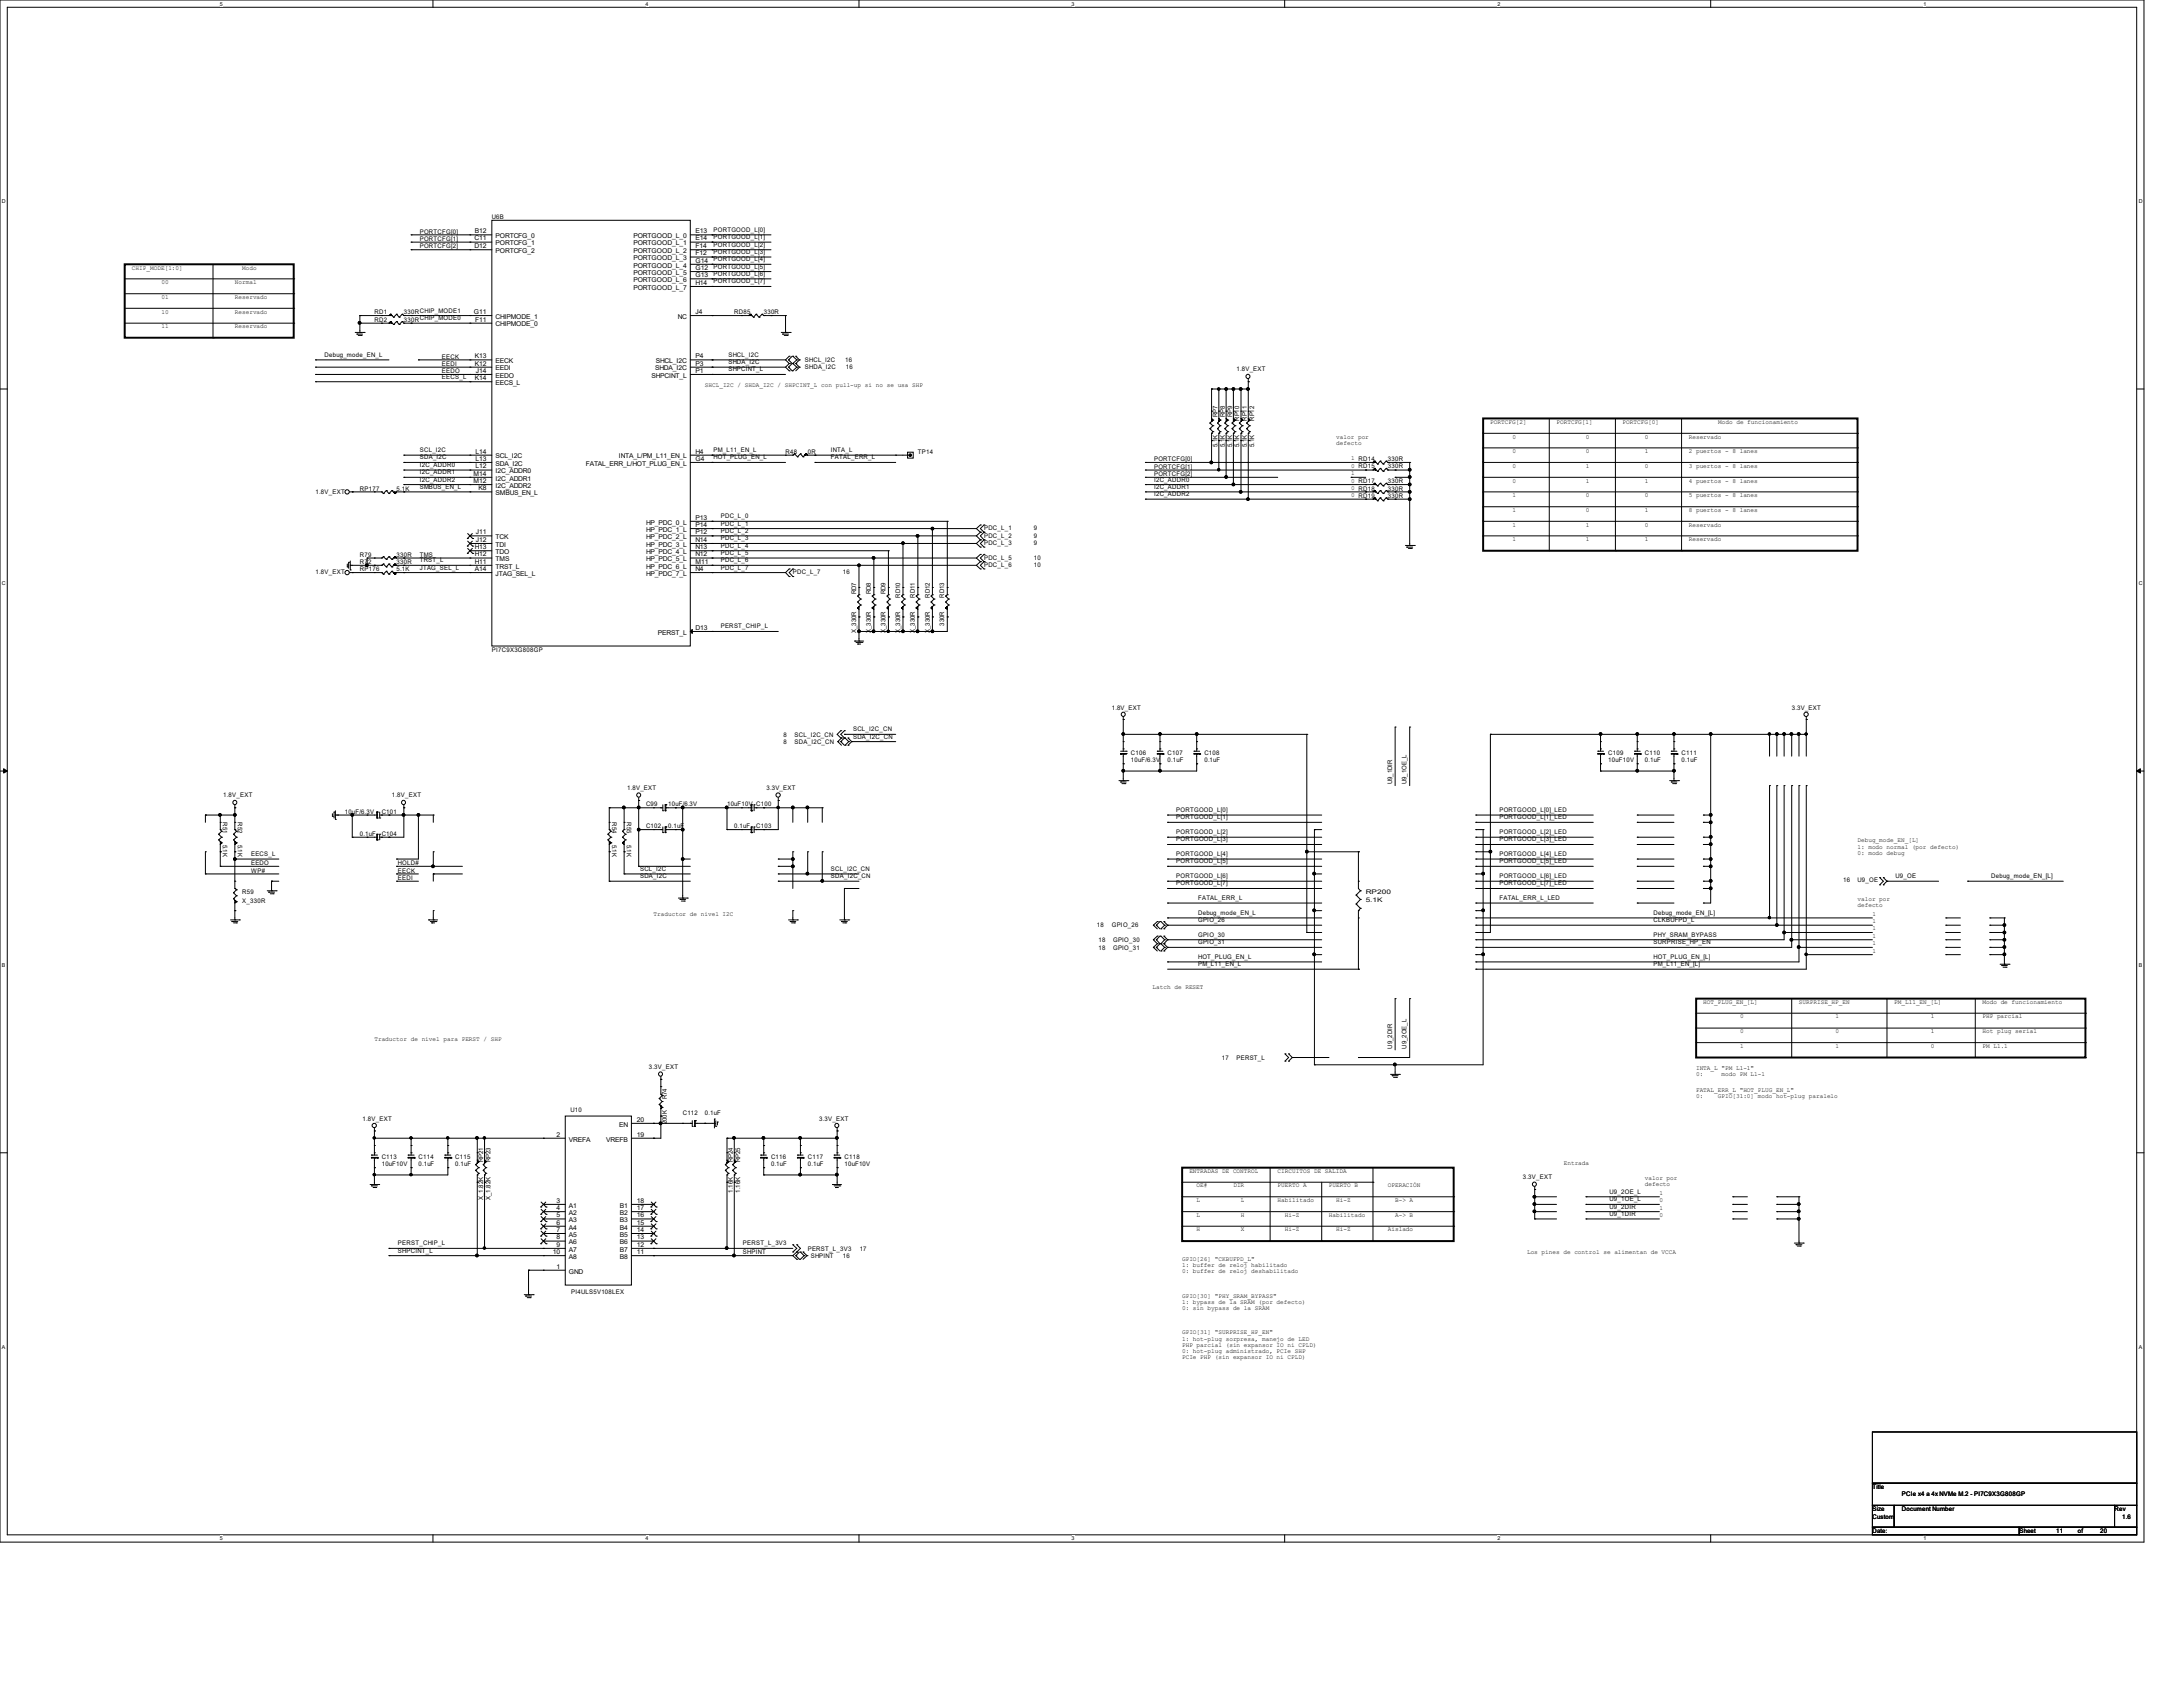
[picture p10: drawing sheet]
<svg xmlns="http://www.w3.org/2000/svg" width="279mm" height="216mm" viewBox="0 0 279 216" stroke-linecap="round" stroke-linejoin="round" font-family="sans-serif">
<defs><g id="words">
<g font-size=".8">
<text x="53.7" y="29.9">PORTCFG[0]</text>
<text x="60.8" y="29.8">B12</text>
<text x="63" y="28">U6B</text>
<text x="89" y="29.8">E13</text>
<text x="91.3" y="29.7">PORTGOOD_L[0]</text>
<text x="16.9" y="34.5">CHIP_MODE[1:0]</text>
<text x="31" y="34.5">Modo</text>
<text x="53.7" y="30.8">PORTCFG[1]</text>
<text x="53.7" y="31.8">PORTCFG[2]</text>
<text x="60.7" y="30.8">C11</text>
<text x="60.7" y="31.8">D12</text>
<text x="63.4" y="30.5">PORTCFG_0</text>
<text x="63.4" y="31.4">PORTCFG_1</text>
<text x="63.4" y="32.4">PORTCFG_2</text>
<text x="81.1" y="35.2">PORTGOOD_L_5</text>
<text x="81.1" y="34.2">PORTGOOD_L_4</text>
<text x="81.1" y="33.3">PORTGOOD_L_3</text>
<text x="81.1" y="32.4">PORTGOOD_L_2</text>
<text x="81.1" y="31.4">PORTGOOD_L_1</text>
<text x="81.1" y="30.5">PORTGOOD_L_0</text>
<text x="89" y="35.5">G13</text>
<text x="89" y="34.5">G12</text>
<text x="89" y="33.6">G14</text>
<text x="89" y="32.7">F12</text>
<text x="89" y="31.8">F14</text>
<text x="89" y="30.8">E14</text>
<text x="91.3" y="30.6">PORTGOOD_L[1]</text>
<text x="91.3" y="31.6">PORTGOOD_L[2]</text>
<text x="91.3" y="32.5">PORTGOOD_L[3]</text>
<text x="91.3" y="33.4">PORTGOOD_L[4]</text>
<text x="91.3" y="34.4">PORTGOOD_L[5]</text>
<text x="91.3" y="35.3">PORTGOOD_L[6]</text>
<text x="20.7" y="40.1">10</text>
<text x="20.7" y="36.4">00</text>
<text x="20.7" y="38.3">01</text>
<text x="30.1" y="38.3">Reservado</text>
<text x="30.1" y="36.4">Normal</text>
<text x="30.1" y="40.1">Reservado</text>
<text x="47.9" y="40.2">RD1</text>
<text x="47.9" y="41.1">RD2</text>
<text x="51.7" y="40.2">330R</text>
<text x="51.7" y="41.1">330RCHIP_MODE0</text>
<text x="53.7" y="40">CHIP_MODE1</text>
<text x="60.7" y="40.2">G11</text>
<text x="60.8" y="41.1">F11</text>
<text x="63.4" y="41.8">CHIPMODE_0</text>
<text x="63.4" y="40.8">CHIPMODE_1</text>
<text x="81.1" y="37.1">PORTGOOD_L_7</text>
<text x="81.1" y="36.1">PORTGOOD_L_6</text>
<text x="86.7" y="40.8">NC</text>
<text x="89" y="36.5">H14</text>
<text x="89" y="40.2">J4</text>
<text x="91.3" y="36.3">PORTGOOD_L[7]</text>
<text x="94" y="40.2">RD85</text>
<text x="97.8" y="40.2">330R</text>
<text x="20.7" y="42">11</text>
<text x="30.1" y="42">Reservado</text>
<text x="41.5" y="45.7">Debug_mode_EN_L</text>
<text x="56.6" y="45.9">EECK</text>
<text x="56.6" y="46.8">EEDI</text>
<text x="56.6" y="47.8">EEDO</text>
<text x="60.8" y="46.8">K12</text>
<text x="60.8" y="45.8">K13</text>
<text x="60.9" y="47.7">J14</text>
<text x="63.4" y="47.4">EEDI</text>
<text x="63.4" y="46.5">EECK</text>
<text x="83.9" y="47.4">SHDA_I2C</text>
<text x="83.9" y="46.5">SHCL_I2C</text>
<text x="89" y="47.7">P1</text>
<text x="89" y="46.8">P3</text>
<text x="89" y="45.8">P4</text>
<text x="93.2" y="45.7">SHCL_I2C</text>
<text x="93.2" y="46.6">SHDA_I2C</text>
<text x="93.2" y="47.5">SHPCINT_L</text>
<text x="103" y="46.4">SHCL_I2C</text>
<text x="103" y="47.3">SHDA_I2C</text>
<text x="108.2" y="46.4">16</text>
<text x="108.3" y="47.3">16</text>
<text x="158.2" y="47.5">1.8V_EXT</text>
<text x="56.6" y="48.5">EECS_L</text>
<text x="60.8" y="48.6">K14</text>
<text x="63.4" y="49.3">EECS_L</text>
<text x="63.4" y="48.3">EEDO</text>
<text x="83.4" y="48.3">SHPCINT_L</text>
<text x="90.2" y="49.5">SHCL_I2C / SHDA_I2C / SHPCINT_L con pull-up si no se usa SHP</text>
<text x="155.8" y="53.4" transform="rotate(-90 155.8 53.4)">RP7</text>
<text x="156.8" y="53.4" transform="rotate(-90 156.8 53.4)">RP8</text>
<text x="157.7" y="53.4" transform="rotate(-90 157.7 53.4)">RP9</text>
<text x="158.6" y="53.9" transform="rotate(-90 158.6 53.9)">RP10</text>
<text x="159.6" y="53.9" transform="rotate(-90 159.6 53.9)">RP11</text>
<text x="160.5" y="53.9" transform="rotate(-90 160.5 53.9)">RP12</text>
<text x="53.7" y="59.8">I2C_ADDR0</text>
<text x="53.7" y="57.9">SCL_I2C</text>
<text x="53.7" y="58.8">SDA_I2C</text>
<text x="60.9" y="58">L14</text>
<text x="60.9" y="59">L13</text>
<text x="60.9" y="59.9">L12</text>
<text x="63.4" y="58.7">SCL_I2C</text>
<text x="63.4" y="59.6">SDA_I2C</text>
<text x="75" y="59.6">FATAL_ERR_L/HOT_PLUG_EN_L</text>
<text x="79.2" y="58.7">INTA_L/PM_L11_EN_L</text>
<text x="89" y="59">G4</text>
<text x="89" y="58">H4</text>
<text x="91.3" y="57.9">PM_L11_EN_L</text>
<text x="91.3" y="58.8">HOT_PLUG_EN_L</text>
<text x="100.5" y="58.1">R48</text>
<text x="103.4" y="58.1">0R</text>
<text x="106.3" y="58.8">FATAL_ERR_L</text>
<text x="106.3" y="57.9">INTA_L</text>
<text x="117.5" y="58.1">TP14</text>
<text x="147.7" y="59">PORTCFG[0]</text>
<text x="147.7" y="60">PORTCFG[1]</text>
<text x="155.8" y="57.2" transform="rotate(-90 155.8 57.2)">5.1K</text>
<text x="156.8" y="57.2" transform="rotate(-90 156.8 57.2)">5.1K</text>
<text x="157.7" y="57.2" transform="rotate(-90 157.7 57.2)">5.1K</text>
<text x="158.6" y="57.2" transform="rotate(-90 158.6 57.2)">5.1K</text>
<text x="159.6" y="57.2" transform="rotate(-90 159.6 57.2)">5.1K</text>
<text x="160.5" y="57.2" transform="rotate(-90 160.5 57.2)">5.1K</text>
<text x="171" y="56.1">valor por</text>
<text x="171" y="56.9">defecto</text>
<text x="172.9" y="59.9">0 RD15</text>
<text x="172.9" y="58.9">1 RD14</text>
<text x="177.6" y="59.9">330R</text>
<text x="177.6" y="59">330R</text>
<text x="190.7" y="54.2">PORTCFG[2]</text>
<text x="193.6" y="58">0</text>
<text x="193.6" y="59.9">0</text>
<text x="193.6" y="56.1">0</text>
<text x="199.2" y="54.2">PORTCFG[1]</text>
<text x="203" y="56.1">0</text>
<text x="203" y="59.9">1</text>
<text x="203" y="58">0</text>
<text x="207.7" y="54.2">PORTCFG[0]</text>
<text x="210.5" y="59.9">0</text>
<text x="210.5" y="58">1</text>
<text x="210.5" y="56.1">0</text>
<text x="216.1" y="58">2 puertos - 8 lanes</text>
<text x="216.1" y="56.1">Reservado</text>
<text x="216.1" y="59.9">3 puertos - 8 lanes</text>
<text x="219.9" y="54.2">Modo de funcionamiento</text>
<text x="40.4" y="63.2">1.8V_EXT</text>
<text x="46.1" y="62.8">RP177</text>
<text x="50.8" y="62.8">5.1K</text>
<text x="53.7" y="62.6">SMBUS_EN_L</text>
<text x="53.7" y="61.6">I2C_ADDR2</text>
<text x="53.7" y="60.7">I2C_ADDR1</text>
<text x="60.6" y="60.9">M14</text>
<text x="60.6" y="61.8">M12</text>
<text x="61.3" y="62.7">K8</text>
<text x="63.4" y="60.6">I2C_ADDR0</text>
<text x="63.4" y="61.5">I2C_ADDR1</text>
<text x="63.4" y="62.4">I2C_ADDR2</text>
<text x="63.4" y="63.4">SMBUS_EN_L</text>
<text x="147.7" y="60.9">PORTCFG[2]</text>
<text x="147.7" y="61.6">I2C_ADDR0</text>
<text x="147.7" y="63.5">I2C_ADDR2</text>
<text x="147.7" y="62.6">I2C_ADDR1</text>
<text x="172.9" y="61.8">0 RD17</text>
<text x="172.9" y="62.7">0 RD18</text>
<text x="172.9" y="60.8">1</text>
<text x="172.9" y="63.6">0 RD19</text>
<text x="177.6" y="61.8">330R</text>
<text x="177.6" y="62.8">330R</text>
<text x="177.6" y="63.7">330R</text>
<text x="193.6" y="63.6">1</text>
<text x="193.6" y="61.8">0</text>
<text x="193.6" y="65.5">1</text>
<text x="203" y="61.8">1</text>
<text x="203" y="65.5">0</text>
<text x="203" y="63.6">0</text>
<text x="210.5" y="61.8">1</text>
<text x="210.5" y="65.5">1</text>
<text x="210.5" y="63.6">0</text>
<text x="216.1" y="61.8">4 puertos - 8 lanes</text>
<text x="216.1" y="65.5">8 puertos - 8 lanes</text>
<text x="216.1" y="63.6">5 puertos - 8 lanes</text>
<text x="46.1" y="71.2">R79</text>
<text x="50.8" y="71.2">330R</text>
<text x="53.7" y="71.2">TMS</text>
<text x="53.7" y="72">TRST_L</text>
<text x="60.8" y="70.3">H13</text>
<text x="60.8" y="71.2">H12</text>
<text x="60.9" y="68.4">J11</text>
<text x="60.9" y="69.3">J12</text>
<text x="63.4" y="69">TCK</text>
<text x="63.4" y="70">TDI</text>
<text x="63.4" y="70.9">TDO</text>
<text x="63.4" y="71.8">TMS</text>
<text x="82.7" y="67.1">HP_PDC_0_L</text>
<text x="82.7" y="68.1">HP_PDC_1_L</text>
<text x="82.7" y="69">HP_PDC_2_L</text>
<text x="82.7" y="70">HP_PDC_3_L</text>
<text x="82.7" y="70.9">HP_PDC_4_L</text>
<text x="82.7" y="71.8">HP_PDC_5_L</text>
<text x="89" y="66.5">P13</text>
<text x="89" y="67.4">P14</text>
<text x="89" y="68.4">P12</text>
<text x="89" y="69.3">N14</text>
<text x="89" y="70.3">N13</text>
<text x="89" y="71.2">N12</text>
<text x="92.2" y="68.2">PDC_L_2</text>
<text x="92.2" y="67.3">PDC_L_1</text>
<text x="92.2" y="66.3">PDC_L_0</text>
<text x="92.2" y="69.2">PDC_L_3</text>
<text x="92.2" y="70.1">PDC_L_4</text>
<text x="92.2" y="71">PDC_L_5</text>
<text x="92.2" y="72">PDC_L_6</text>
<text x="125.9" y="71.6">PDC_L_5</text>
<text x="125.9" y="69.7">PDC_L_3</text>
<text x="125.9" y="67.9">PDC_L_1</text>
<text x="125.9" y="68.8">PDC_L_2</text>
<text x="132.3" y="71.6">10</text>
<text x="132.3" y="69.7">9</text>
<text x="132.3" y="67.9">9</text>
<text x="132.3" y="68.8">9</text>
<text x="193.6" y="67.4">1</text>
<text x="193.6" y="69.3">1</text>
<text x="203" y="67.4">1</text>
<text x="203" y="69.3">1</text>
<text x="210.5" y="67.4">0</text>
<text x="210.5" y="69.3">1</text>
<text x="216.1" y="67.4">Reservado</text>
<text x="216.1" y="69.3">Reservado</text>
<text x="40.4" y="73.5">1.8V_EXT</text>
<text x="46.1" y="73.1">RP176</text>
<text x="46.1" y="72.2">R72</text>
<text x="50.8" y="73.1">5.1K</text>
<text x="50.8" y="72.2">330R</text>
<text x="53.7" y="72.9">JTAG_SEL_L</text>
<text x="60.8" y="72.1">H11</text>
<text x="60.8" y="73.1">A14</text>
<text x="63.4" y="72.8">TRST_L</text>
<text x="63.4" y="73.7">JTAG_SEL_L</text>
<text x="82.7" y="72.8">HP_PDC_6_L</text>
<text x="82.7" y="73.7">HP_PDC_7_L</text>
<text x="89" y="72.1">M11</text>
<text x="89" y="73.1">N4</text>
<text x="92.2" y="72.9">PDC_L_7</text>
<text x="101.5" y="73.5">PDC_L_7</text>
<text x="107.9" y="73.5">16</text>
<text x="109.6" y="76" transform="rotate(-90 109.6 76)">RD7</text>
<text x="111.5" y="76" transform="rotate(-90 111.5 76)">RD8</text>
<text x="113.3" y="76" transform="rotate(-90 113.3 76)">RD9</text>
<text x="115.2" y="76.5" transform="rotate(-90 115.2 76.5)">RD10</text>
<text x="117.1" y="76.5" transform="rotate(-90 117.1 76.5)">RD11</text>
<text x="119" y="76.5" transform="rotate(-90 119 76.5)">RD12</text>
<text x="120.9" y="76.5" transform="rotate(-90 120.9 76.5)">RD13</text>
<text x="125.9" y="72.6">PDC_L_6</text>
<text x="132.3" y="72.6">10</text>
<text x="63" y="83.4">PI7C9X3G808GP</text>
<text x="84.2" y="81.2">PERST_L</text>
<text x="89" y="80.6">D13</text>
<text x="92.2" y="80.4">PERST_CHIP_L</text>
<text x="109.6" y="81" transform="rotate(-90 109.6 81)">X_330R</text>
<text x="111.5" y="81" transform="rotate(-90 111.5 81)">X_330R</text>
<text x="113.3" y="81" transform="rotate(-90 113.3 81)">X_330R</text>
<text x="115.2" y="81" transform="rotate(-90 115.2 81)">X_330R</text>
<text x="117.1" y="81" transform="rotate(-90 117.1 81)">X_330R</text>
<text x="119" y="81" transform="rotate(-90 119 81)">X_330R</text>
<text x="120.9" y="80.1" transform="rotate(-90 120.9 80.1)">330R</text>
<text x="100.3" y="94.4">8</text>
<text x="100.3" y="95.2">8</text>
<text x="101.7" y="94.4">SCL_I2C_CN</text>
<text x="101.7" y="95.2">SDA_I2C_CN</text>
<text x="109.2" y="93.6">SCL_I2C_CN</text>
<text x="109.2" y="94.5">SDA_I2C_CN</text>
<text x="142.3" y="90.8">1.8V_EXT</text>
<text x="229.3" y="90.8">3.3V_EXT</text>
<text x="80.3" y="101.1">1.8V_EXT</text>
<text x="98.1" y="101.1">3.3V_EXT</text>
<text x="144.7" y="96.6">C106</text>
<text x="144.7" y="97.5">10uF/6.3V</text>
<text x="149.4" y="96.6">C107</text>
<text x="149.4" y="97.5">0.1uF</text>
<text x="154.1" y="96.6">C108</text>
<text x="154.1" y="97.5">0.1uF</text>
<text x="178.2" y="100.4" transform="rotate(-90 178.2 100.4)">U9_1DIR</text>
<text x="180" y="100.4" transform="rotate(-90 180 100.4)">U9_1OE_L</text>
<text x="205.8" y="96.6">C109</text>
<text x="205.8" y="97.5">10uF10V</text>
<text x="210.5" y="96.6">C110</text>
<text x="210.5" y="97.5">0.1uF</text>
<text x="215.2" y="96.6">C111</text>
<text x="215.2" y="97.5">0.1uF</text>
<text x="28.5" y="105.2" transform="rotate(90 28.5 105.2)">R51</text>
<text x="28.6" y="102.1">1.8V_EXT</text>
<text x="30.4" y="105.2" transform="rotate(90 30.4 105.2)">R52</text>
<text x="44.2" y="104.1">10uF/6.3V</text>
<text x="46.1" y="106.9">0.1uF</text>
<text x="48.9" y="106.9">C104</text>
<text x="48.9" y="104.1">C101</text>
<text x="50.2" y="102.1">1.8V_EXT</text>
<text x="78.4" y="105.2" transform="rotate(90 78.4 105.2)">R54</text>
<text x="80.2" y="105.2" transform="rotate(90 80.2 105.2)">R55</text>
<text x="82.7" y="103.2">C99</text>
<text x="82.7" y="106">C102</text>
<text x="85.5" y="103.2">10uF/6.3V</text>
<text x="85.5" y="106">0.1uF</text>
<text x="93.1" y="103.2">10uF10V C100</text>
<text x="94" y="106">0.1uF</text>
<text x="96.8" y="106">C103</text>
<text x="150.5" y="103.9">PORTGOOD_L[0]</text>
<text x="150.5" y="104.9">PORTGOOD_L[1]</text>
<text x="150.5" y="106.8">PORTGOOD_L[2]</text>
<text x="150.5" y="107.7">PORTGOOD_L[3]</text>
<text x="191.9" y="103.9">PORTGOOD_L[0]_LED</text>
<text x="191.9" y="104.9">PORTGOOD_L[1]_LED</text>
<text x="191.9" y="106.8">PORTGOOD_L[2]_LED</text>
<text x="191.9" y="107.7">PORTGOOD_L[3]_LED</text>
<text x="237.7" y="107.8">Debug_mode_EN_[L]</text>
<text x="28.5" y="108.1" transform="rotate(90 28.5 108.1)">5.1K</text>
<text x="30.4" y="108.1" transform="rotate(90 30.4 108.1)">5.1K</text>
<text x="32.1" y="109.6">EECS_L</text>
<text x="32.1" y="111.7">WP#</text>
<text x="32.1" y="110.7">EEDO</text>
<text x="50.9" y="110.7">HOLD#</text>
<text x="50.9" y="111.7">EECK</text>
<text x="50.9" y="112.6">EEDI</text>
<text x="78.4" y="108.1" transform="rotate(90 78.4 108.1)">5.1K</text>
<text x="80.2" y="108.1" transform="rotate(90 80.2 108.1)">5.1K</text>
<text x="81.9" y="111.5">SCL_I2C</text>
<text x="81.9" y="112.4">SDA_I2C</text>
<text x="106.3" y="112.4">SDA_I2C_CN</text>
<text x="106.3" y="111.5">SCL_I2C_CN</text>
<text x="150.5" y="109.6">PORTGOOD_L[4]</text>
<text x="150.5" y="110.5">PORTGOOD_L[5]</text>
<text x="150.5" y="112.4">PORTGOOD_L[6]</text>
<text x="150.5" y="113.3">PORTGOOD_L[7]</text>
<text x="191.9" y="109.6">PORTGOOD_L[4]_LED</text>
<text x="191.9" y="110.5">PORTGOOD_L[5]_LED</text>
<text x="191.9" y="112.4">PORTGOOD_L[6]_LED</text>
<text x="191.9" y="113.3">PORTGOOD_L[7]_LED</text>
<text x="235.9" y="112.9">16</text>
<text x="237.7" y="108.6">1: modo normal (por defecto)</text>
<text x="237.7" y="109.4">0: modo debug</text>
<text x="237.8" y="112.9">U9_OE</text>
<text x="242.6" y="112.4">U9_OE</text>
<text x="254.9" y="112.4">Debug_mode_EN_[L]</text>
<text x="31" y="114.5">R59</text>
<text x="31" y="115.6">X_330R</text>
<text x="83.6" y="117.2">Traductor de nivel I2C</text>
<text x="140.4" y="118.7">18</text>
<text x="142.3" y="118.7">GPIO_26</text>
<text x="153.3" y="119.9">GPIO_30</text>
<text x="153.3" y="118">GPIO_26</text>
<text x="153.3" y="117.1">Debug_mode_EN_L</text>
<text x="153.3" y="115.2">FATAL_ERR_L</text>
<text x="174.8" y="114.5">RP200</text>
<text x="174.8" y="115.4">5.1K</text>
<text x="191.9" y="115.2">FATAL_ERR_L_LED</text>
<text x="211.6" y="119.9">PHY_SRAM_BYPASS</text>
<text x="211.6" y="118">CLKBUFPD_L</text>
<text x="211.6" y="117.1">Debug_mode_EN_[L]</text>
<text x="237.7" y="115.3">valor por</text>
<text x="237.7" y="116.1">defecto</text>
<text x="239.6" y="117.2">1</text>
<text x="239.6" y="119.1">1</text>
<text x="239.6" y="118.1">1</text>
<text x="140.6" y="120.6">18</text>
<text x="140.6" y="121.5">18</text>
<text x="142.5" y="120.6">GPIO_30</text>
<text x="142.5" y="121.5">GPIO_31</text>
<text x="153.3" y="122.7">HOT_PLUG_EN_L</text>
<text x="153.3" y="123.7">PM_L11_EN_L</text>
<text x="153.3" y="120.9">GPIO_31</text>
<text x="211.6" y="122.7">HOT_PLUG_EN_[L]</text>
<text x="211.6" y="120.9">SURPRISE_HP_EN</text>
<text x="211.6" y="123.7">PM_L11_EN_[L]</text>
<text x="239.6" y="120">1</text>
<text x="239.6" y="120.9">1</text>
<text x="239.6" y="121.9">1</text>
<text x="147.5" y="126.6">Latch de RESET</text>
<text x="218" y="128.5">HOT_PLUG_EN_[L]</text>
<text x="222.7" y="130.3">0</text>
<text x="230.2" y="128.5">SURPRISE_HP_EN</text>
<text x="234.9" y="130.3">1</text>
<text x="242.4" y="128.5">PM_L11_EN_[L]</text>
<text x="247.1" y="130.3">1</text>
<text x="253.7" y="130.3">PHP parcial</text>
<text x="253.7" y="128.5">Modo de funcionamiento</text>
<text x="47.9" y="133.2">Traductor de nivel para PERST / SHP</text>
<text x="83.1" y="136.8">3.3V_EXT</text>
<text x="156.4" y="135.6">17</text>
<text x="158.2" y="135.6">PERST_L</text>
<text x="178.2" y="134.2" transform="rotate(-90 178.2 134.2)">U9_2DIR</text>
<text x="180" y="134.2" transform="rotate(-90 180 134.2)">U9_2OE_L</text>
<text x="217.1" y="136.9">INTA_L &quot;PM L1-1&quot;</text>
<text x="217.1" y="137.7">0:</text>
<text x="220.3" y="137.7">modo PM L1-1</text>
<text x="222.7" y="132.2">0</text>
<text x="222.7" y="134.1">1</text>
<text x="234.9" y="134.1">1</text>
<text x="234.9" y="132.2">0</text>
<text x="247.1" y="134.1">0</text>
<text x="247.1" y="132.2">1</text>
<text x="253.7" y="132.2">Hot plug serial</text>
<text x="253.7" y="134.1">PM L1.1</text>
<text x="46.4" y="143.4">1.8V_EXT</text>
<text x="73" y="142.3">U10</text>
<text x="81.5" y="143.6">20</text>
<text x="85.3" y="143.9" transform="rotate(-90 85.3 143.9)">200K</text>
<text x="85.3" y="140.7" transform="rotate(-90 85.3 140.7)">R74</text>
<text x="87.4" y="142.7">C112</text>
<text x="90.2" y="142.7">0.1uF</text>
<text x="104.9" y="143.4">3.3V_EXT</text>
<text x="217.1" y="139.7">FATAL_ERR_L &quot;HOT_PLUG_EN_L&quot;</text>
<text x="217.1" y="140.5">0:</text>
<text x="219.9" y="140.5">GPIO[31:0] modo hot-plug paralelo</text>
<text x="48.9" y="148.3">C113</text>
<text x="48.9" y="149.2">10uF10V</text>
<text x="53.6" y="148.3">C114</text>
<text x="53.6" y="149.2">0.1uF</text>
<text x="58.3" y="148.3">C115</text>
<text x="58.3" y="149.2">0.1uF</text>
<text x="61.8" y="148.8" transform="rotate(-90 61.8 148.8)">RP21</text>
<text x="62.8" y="148.8" transform="rotate(-90 62.8 148.8)">RP23</text>
<text x="71.2" y="145.5">2</text>
<text x="72.8" y="146.1">VREFA</text>
<text x="77.6" y="146.1">VREFB</text>
<text x="79.2" y="144.2">EN</text>
<text x="81.5" y="145.5">19</text>
<text x="93.8" y="148.8" transform="rotate(-90 93.8 148.8)">RP24</text>
<text x="94.7" y="148.8" transform="rotate(-90 94.7 148.8)">RP25</text>
<text x="98.7" y="148.3">C116</text>
<text x="98.7" y="149.2">0.1uF</text>
<text x="103.4" y="148.3">C117</text>
<text x="103.4" y="149.2">0.1uF</text>
<text x="108.1" y="148.3">C118</text>
<text x="108.1" y="149.2">10uF10V</text>
<text x="200.1" y="149.1">Entrada</text>
<text x="61.8" y="153.6" transform="rotate(-90 61.8 153.6)">X_1.82K</text>
<text x="62.8" y="153.6" transform="rotate(-90 62.8 153.6)">X_1.82K</text>
<text x="71.2" y="153.9">3</text>
<text x="71.2" y="154.9">4</text>
<text x="71.2" y="155.8">5</text>
<text x="72.8" y="154.6">A1</text>
<text x="72.8" y="155.5">A2</text>
<text x="79.3" y="155.5">B2</text>
<text x="79.3" y="154.6">B1</text>
<text x="81.5" y="155.8">16</text>
<text x="81.5" y="154.9">17</text>
<text x="81.5" y="153.9">18</text>
<text x="93.8" y="152.6" transform="rotate(-90 93.8 152.6)">1.16K</text>
<text x="94.7" y="152.6" transform="rotate(-90 94.7 152.6)">1.16K</text>
<text x="152.2" y="150.1">ENTRADAS DE CONTROL</text>
<text x="153.2" y="153.8">L</text>
<text x="153.2" y="152">OE#</text>
<text x="153.2" y="155.7">L</text>
<text x="157.9" y="152">DIR</text>
<text x="158.8" y="153.8">L</text>
<text x="158.8" y="155.7">H</text>
<text x="163.5" y="153.8">Habilitado</text>
<text x="163.5" y="150.1">CIRCUITOS DE SALIDA</text>
<text x="163.5" y="152">PUERTO A</text>
<text x="164.5" y="155.7">Hi-Z</text>
<text x="170.1" y="155.7">Habilitado</text>
<text x="170.1" y="152">PUERTO B</text>
<text x="171" y="153.8">Hi-Z</text>
<text x="177.6" y="152">OPERACIÓN</text>
<text x="178.6" y="155.7">A-&gt; B</text>
<text x="178.6" y="153.8">B-&gt; A</text>
<text x="194.9" y="150.9">3.3V_EXT</text>
<text x="206" y="152.8">U9_2OE_L</text>
<text x="206" y="153.7">U9_1OE_L</text>
<text x="206" y="154.7">U9_2DIR</text>
<text x="206" y="155.6">U9_1DIR</text>
<text x="210.5" y="151">valor por</text>
<text x="210.5" y="151.8">defecto</text>
<text x="212.4" y="155.7">0</text>
<text x="212.4" y="152.9">1</text>
<text x="212.4" y="153.8">0</text>
<text x="212.4" y="154.8">1</text>
<text x="50.9" y="159.4">PERST_CHIP_L</text>
<text x="50.9" y="160.3">SHPCINT_L</text>
<text x="70.7" y="160.5">10</text>
<text x="71.2" y="156.7">6</text>
<text x="71.2" y="157.7">7</text>
<text x="71.2" y="158.6">8</text>
<text x="71.2" y="159.6">9</text>
<text x="72.8" y="156.4">A3</text>
<text x="72.8" y="157.4">A4</text>
<text x="72.8" y="158.3">A5</text>
<text x="72.8" y="159.3">A6</text>
<text x="72.8" y="160.2">A7</text>
<text x="72.8" y="161.1">A8</text>
<text x="79.3" y="161.1">B8</text>
<text x="79.3" y="160.2">B7</text>
<text x="79.3" y="159.3">B6</text>
<text x="79.3" y="158.3">B5</text>
<text x="79.3" y="157.4">B4</text>
<text x="79.3" y="156.4">B3</text>
<text x="81.5" y="160.5">11</text>
<text x="81.5" y="159.6">12</text>
<text x="81.5" y="158.6">13</text>
<text x="81.5" y="157.7">14</text>
<text x="81.5" y="156.7">15</text>
<text x="95.1" y="159.4">PERST_L_3V3</text>
<text x="95.1" y="160.5">SHPINT</text>
<text x="103.4" y="160.1">PERST_L_3V3</text>
<text x="103.8" y="161">SHPINT</text>
<text x="107.9" y="161">16</text>
<text x="110" y="160.1">17</text>
<text x="151.3" y="161.4">GPIO[26] &quot;CKBUFPD_L&quot;</text>
<text x="153.2" y="157.6">H</text>
<text x="158.8" y="157.6">X</text>
<text x="164.5" y="157.6">Hi-Z</text>
<text x="171" y="157.6">Hi-Z</text>
<text x="177.6" y="157.6">Aislado</text>
<text x="195.4" y="160.4">Los pines de control se alimentan de VCCA</text>
<text x="71.2" y="162.4">1</text>
<text x="72.8" y="163">GND</text>
<text x="73.1" y="165.6">PI4ULS5V108LEX</text>
<text x="151.3" y="166.1">GPIO[30] &quot;PHY_SRAM_BYPASS&quot;</text>
<text x="151.3" y="166.9">1: bypass de la SRAM (por defecto)</text>
<text x="151.3" y="167.7">0: sin bypass de la SRAM</text>
<text x="151.3" y="162.2">1: buffer de reloj habilitado</text>
<text x="151.3" y="163">0: buffer de reloj deshabilitado</text>
<text x="151.3" y="170.8">GPIO[31] &quot;SURPRISE_HP_EN&quot;</text>
<text x="151.3" y="171.6">1: hot-plug sorpresa, manejo de LED</text>
<text x="151.3" y="172.4">PHP parcial (sin expansor IO ni CPLD)</text>
<text x="151.3" y="173.2">0: hot-plug administrado, PCIe SHP</text>
<text x="151.3" y="174">PCIe PHP (sin expansor IO ni CPLD)</text>
<text x="239.7" y="190.6">Title</text>
<text x="243.4" y="191.5">PCIe x4 a 4x NVMe M.2 - PI7C9X3G808GP</text>
<text x="239.7" y="193.4">Size</text>
<text x="239.7" y="196.2">Date:</text>
<text x="239.7" y="194.3">Custom</text>
<text x="243.4" y="193.4">Document Number</text>
<text x="258.5" y="196.2">Sheet</text>
<text x="263.2" y="196.2">11</text>
<text x="266" y="196.2">of</text>
<text x="268.8" y="196.2">20</text>
<text x="270.7" y="193.4">Rev</text>
<text x="271.6" y="194.3">1.6</text>
</g>
<g font-size=".7">
<text x="28.2" y=".7">5</text>
<text x="82.6" y=".7">4</text>
<text x="137.2" y=".7">3</text>
<text x="191.6" y=".7">2</text>
<text x="246.2" y=".7">1</text>
<text x=".3" y="26">D</text>
<text x="273.7" y="26">D</text>
<text x=".3" y="74.8">C</text>
<text x="273.7" y="74.8">C</text>
<text x=".3" y="123.7">B</text>
<text x="273.7" y="123.7">B</text>
<text x=".3" y="172.6">A</text>
<text x="273.7" y="172.6">A</text>
<text x="28.2" y="197.1">5</text>
<text x="82.6" y="197.1">4</text>
<text x="137.2" y="197.1">3</text>
<text x="191.6" y="197.1">2</text>
<text x="246.2" y="197.1">1</text>
</g>
</g></defs>
<path d="M0 0h274.4v197.4h-274.4zM.9 .9h272.6v195.5h-272.6z" fill="none" stroke="#000" stroke-width=".13"/>
<g fill="#fff">
<path d="M28.2 .1h.3v.7h-.3z"/>
<path d="M28.2 196.5h.3v.8h-.3z"/>
</g>
<path d="M55.4 0v.9M55.4 196.4v1" fill="none" stroke="#000" stroke-width=".13"/>
<g fill="#fff">
<path d="M82.6 .1h.4v.7h-.4z"/>
<path d="M82.6 196.5h.4v.8h-.4z"/>
</g>
<path d="M109.9 0v.9M109.9 196.4v1" fill="none" stroke="#000" stroke-width=".13"/>
<g fill="#fff">
<path d="M137.2 .1h.3v.7h-.3z"/>
<path d="M137.2 196.5h.3v.8h-.3z"/>
</g>
<path d="M164.4 0v.9M164.4 196.4v1" fill="none" stroke="#000" stroke-width=".13"/>
<g fill="#fff">
<path d="M191.6 .1h.4v.7h-.4z"/>
<path d="M191.6 196.5h.4v.8h-.4z"/>
</g>
<path d="M218.9 0v.9M218.9 196.4v1" fill="none" stroke="#000" stroke-width=".13"/>
<g fill="#fff">
<path d="M246.2 .1h.3v.7h-.3z"/>
<path d="M246.2 196.5h.3v.8h-.3z"/>
<path d="M.3 25.4h.5v.7h-.5z"/>
<path d="M273.7 25.4h.5v.7h-.5z"/>
<path d="M.3 74.2h.5v.8h-.5z"/>
<path d="M273.7 74.2h.5v.8h-.5z"/>
</g>
<path d="M0 49.8h.9M273.5 49.8h.9" fill="none" stroke="#000" stroke-width=".13"/>
<g fill="#fff">
<path d="M.3 123.1h.4v.8h-.4z"/>
<path d="M273.7 123.1h.5v.8h-.5z"/>
</g>
<path d="M0 98.7h.9M273.5 98.7h.9" fill="none" stroke="#000" stroke-width=".13"/>
<path d="M.5 98.4l.4 .3-.4 .2zM273.5 98.7l.4-.3v.5z" fill="#000" stroke="#000" stroke-width=".13"/>
<g fill="#fff">
<path d="M.3 172h.4v.7h-.4z"/>
<path d="M273.7 172h.5v.7h-.5z"/>
</g>
<g fill="none" stroke="#000" stroke-width=".13">
<path d="M16 35.7h21.6M16 37.6h21.6M16 39.5h21.6M27.3 33.8v9.4M37.6 35.7h.1M37.6 37.6h.1M37.6 39.5h.1M52.6 30.1h.1M52.6 31h.1M52.6 32h.1M52.6 32h10.3M52.6 30.1h10.3"/>
<path d="M52.6 31h10.3M60.2 30.1h.1M60.2 31h.1M60.2 32h.1M62.9 28.2h25.4v54.5h-25.4zM88.3 35.7h10.4M88.3 36.7h10.4M88.3 34.8h10.4M88.3 33.8h10.4M88.3 32.9h10.4M88.3 32h10.4M88.3 30.1h10.4"/>
<path d="M88.3 31h10.4M91.1 36.7h.1M91.1 35.7h.1M91.1 34.8h.1M91.1 33.8h.1M91.1 32.9h.1M91.1 32h.1M91.1 31h.1M91.1 30.1h.1M16 41.4h21.6M27.3 43.2h.1M37.6 41.4h.1"/>
<path d="M40.4 47h.1M40.4 47.9h.1M40.4 48.9h.1M40.4 46.1h.1M40.4 47h22.5M40.4 48.9h22.5M40.4 46.1h9.4M40.4 47.9h22.5M45.5 42.5h1.1M45.7 42.8h.1M45.7 42.8h.7M45.8 42.9h.4"/>
<path d="M46.1 42.5h.1M46.1 40.4h.1M46.1 41.4h.1M46.1 40.4v2.1M46.2 42.9h.1M46.6 42.5h.1M48.9 40.4h.1M48.9 41.4h.1M50 40.2h.1M50 41.1h.1M50 41.1l-.2 .3h-3.7M50 40.2l-.2 .2h-3.7"/>
<path d="M50 40.2l.4 .4M50 41.1l.4 .4M50.4 40.6h.1M50.4 41.5h.1M50.8 40.2h.1M50.8 41.1h.1M50.8 40.2l-.4 .4M50.8 40.2l.3 .4M50.8 41.1l-.4 .4M50.8 41.1l.3 .4M51.1 40.6h.1M51.1 41.5h.1"/>
<path d="M51.5 40.2h.1M51.5 41.1h.1M51.5 40.2l-.4 .4M51.5 40.2l.2 .2M51.5 41.1l-.4 .4M51.5 41.1l.2 .3M51.7 40.4h.1M51.7 41.4h.1M51.7 58.3h.1M51.7 59.2h.1M51.7 59.2h11.2M51.7 41.4h11.2"/>
<path d="M51.7 58.3h11.2M51.7 40.4h11.2M52.6 40.4h.1M52.6 41.4h.1M53.6 46.1h.1M53.6 46.1h9.3M60.2 41.4h.1M60.2 58.3h.1M60.2 59.2h.1M60.2 47h.1M60.2 48.9h.1M60.2 46.1h.1"/>
<path d="M60.2 47.9h.1M60.2 40.4h.1M88.3 59.2h12.2M88.3 58.3h13.2M88.3 47h12.2M88.3 46.1h12.2M88.3 47.9h12.2M91.1 59.2h.1M91.1 40.4h.1M91.1 47.9h.1M91.1 58.3h.1M91.1 47h.1"/>
<path d="M91.1 46.1h.1M94.9 40.4h.1M96.1 40.2h.1M96.1 40.2l.3 .4M96.1 40.2l-.3 .2h-7.5M96.4 40.6h.1M96.8 40.2h.1M96.8 40.2l-.4 .4M96.8 40.2l.4 .4M97.2 40.6h.1M97.5 40.2h.1M97.5 40.2l-.3 .4"/>
<path d="M97.5 40.2l.2 .2M97.7 40.4h.1M97.7 40.4h2.8M98.7 40.4h.1M100 42.5h1.1M100.2 42.8h.1M100.2 42.8h.7M100.4 42.9h.4M100.5 42.5h.1M100.5 58.3h.1M100.5 40.4h.1M100.5 40.4v2.1"/>
<path d="M100.5 46.1l.5 .4M100.5 47l.5 .5M100.8 42.9h.1M100.9 46.1h.1M100.9 47h.1M100.9 46.1l.5 .4M100.9 47l.5 .5M101 45.6h.1M101 46.5h.1M101 47.5h.1M101 45.6l-.5 .5M101 46.5l-.5 .5"/>
<path d="M101.1 42.5h.1M101.4 46.5h.1M101.4 47.5h.1M101.4 45.6l-.5 .5M101.4 46.5l-.5 .5M101.5 45.6h.1M101.5 46.5h.1M101.5 58.3h.1M101.5 45.6l.5 .5M101.5 46.5l.5 .5M101.7 58.1h.1M101.7 58.1l.4 .4"/>
<path d="M101.7 58.1l-.2 .2M101.9 45.6h.1M101.9 46.5h.1M101.9 45.6l.4 .5M101.9 46.5l.4 .5M102 46.1h.1M102 47h.1M102 46.1l-.5 .4M102 47l-.5 .5M102.1 58.5h.1M102.3 46.1h.1M102.3 47h.1"/>
<path d="M102.3 46.1l-.4 .4M102.3 47l-.4 .5M102.4 58.1h.1M102.4 58.1l.4 .4M102.4 58.1l-.3 .4M102.8 58.5h.1M103.2 58.1h.1M103.2 58.1l.2 .2h12.8M103.2 58.1l-.4 .4M104.3 58.3h.1M104.3 59.2h.1M104.3 59.2h10.3"/>
<path d="M114.6 58.3h.1M116.2 57.9h.7v.7h-.7zM116.2 58.3h.1M146.6 59.2h.1M154.9 54.1h.1M154.9 54.9h.1M154.9 54.1l.3 .4M154.9 54.9l.3 .3M155.1 55.5h.1M155.1 52.6h.1M155.1 56.4h.1M155.1 49.8h.1"/>
<path d="M155.1 49.8v3.8l.1 .2M155.1 55.5v3.7M155.1 49.8h4.7M155.2 53.8h.1M155.2 54.5h.1M155.2 55.2h.1M155.2 53.8l-.3 .3M155.2 54.5l-.3 .4M155.2 55.2l-.1 .3M155.8 54.1h.1M155.8 54.9h.1M155.8 54.1l.4 .4"/>
<path d="M155.8 54.9l.4 .3M156 55.5h.1M156 52.6h.1M156 56.4h.1M156 49.8h.1M156 49.8v3.8l.2 .2M156 55.5v4.7M156.2 53.8h.1M156.2 54.5h.1M156.2 55.2h.1M156.2 53.8l-.4 .3M156.2 54.5l-.4 .4"/>
<path d="M156.2 55.2l-.2 .3M156.8 54.1h.1M156.8 54.9h.1M156.8 54.1l.3 .4M156.8 54.9l.3 .3M156.9 55.5h.1M156.9 52.6h.1M156.9 56.4h.1M156.9 49.8h.1M156.9 49.8v3.8l.2 .2M156.9 55.5v5.6M157.1 53.8h.1"/>
<path d="M157.1 54.5h.1M157.1 55.2h.1M157.1 53.8l-.3 .3M157.1 54.5l-.3 .4M157.1 55.2l-.2 .3M157.7 54.1h.1M157.7 54.9h.1M157.7 54.1l.4 .4M157.7 54.9l.4 .3M157.9 55.5h.1M157.9 52.6h.1M157.9 56.4h.1"/>
<path d="M157.9 49.8h.1M157.9 49.8v3.8l.2 .2M157.9 55.5v6.5M158.1 53.8h.1M158.1 54.5h.1M158.1 55.2h.1M158.1 53.8l-.4 .3M158.1 54.5l-.4 .4M158.1 55.2l-.2 .3M158.6 54.1h.1M158.6 54.9h.1M158.6 54.1l.4 .4"/>
<path d="M158.6 54.9l.4 .3M158.8 55.5h.1M158.8 52.6h.1M158.8 56.4h.1M158.8 49.8h.1M158.8 49.8v3.8l.2 .2M158.8 55.5v7.4M159 53.8h.1M159 54.5h.1M159 55.2h.1M159 53.8l-.4 .3M159 54.5l-.4 .4"/>
<path d="M159 55.2l-.2 .3M159.6 54.1h.1M159.6 54.9h.1M159.6 54.1l.3 .4M159.6 54.9l.3 .3M159.8 48.9h.1M159.8 55.5h.1M159.8 52.6h.1M159.8 56.4h.1M159.8 49.8h.1M159.8 48.5v5.1l.1 .2M159.8 55.5v8.4"/>
<path d="M159.9 53.8h.1M159.9 54.5h.1M159.9 55.2h.1M159.9 53.8l-.3 .3M159.9 54.5l-.3 .4M159.9 55.2l-.1 .3M174.8 59.2h.1M175.9 59.9h.1M175.9 59h.1M175.9 59l-.2 .2h-29.1M175.9 59.9l-.2 .3h-29.1M175.9 59.9l.4 .4"/>
<path d="M175.9 59l.4 .4M176.3 59.4h.1M176.7 59.9h.1M176.7 59h.1M176.7 59.9l-.4 .4M176.7 59.9l.3 .4M176.7 59l-.4 .4M176.7 59l.3 .4M177 59.4h.1M177.4 59.9h.1M177.4 59h.1M177.4 59.9l-.4 .4"/>
<path d="M177.4 59.9l.2 .3M177.4 59l-.4 .4M177.4 59l.2 .2M177.6 59.2h.1M177.6 59.2h2.8M178.6 59.2h.1M180.4 59.2h.1M180.4 59.2v10.6M189.8 55.5h47.9M189.8 57.3h47.9M189.8 59.2h47.9M198.3 53.6v16.9"/>
<path d="M206.8 53.6v16.9M215.2 53.6v16.9M237.7 55.5h.1M237.7 57.3h.1M237.7 59.2h.1M44.4 72.6h.1M44.4 72.2v.4M44.6 72h.1M44.6 72v.7M44.7 62.9h4.2M44.7 73.3h4.2M44.8 72.3h.1"/>
<path d="M44.8 72.9h.1M44.8 72.3h4.1M44.8 71.8v1.1M45.1 62.9h.1M45.1 73.3h.1M47 72.3h.1M47 71.4h.1M47 71.4h1.9M47 71.4v.9M47.9 73.3h.1M47.9 62.9h.1M47.9 72.3h.1"/>
<path d="M47.9 71.4h.1M48.9 73.3h.1M48.9 62.9h.1M48.9 72.3h.1M48.9 71.4h.1M48.9 73.3l.2 .2M48.9 62.9l.2 .3M49.1 73.5h.1M49.1 63.2h.1M49.1 72.2h.1M49.1 71.2h.1M49.1 72.2l.3 .4"/>
<path d="M49.1 72.2l-.2 .1M49.1 71.2l.3 .4M49.1 71.2l-.2 .2M49.4 73.1h.1M49.4 62.8h.1M49.4 72.6h.1M49.4 71.6h.1M49.4 73.1l.4 .4M49.4 73.1l-.3 .4M49.4 62.8l.4 .4M49.4 62.8l-.3 .4M49.8 73.5h.1"/>
<path d="M49.8 63.2h.1M49.8 72.2h.1M49.8 71.2h.1M49.8 72.2l.4 .4M49.8 72.2l-.4 .4M49.8 71.2l.4 .4M49.8 71.2l-.4 .4M50.2 73.1h.1M50.2 62.8h.1M50.2 72.6h.1M50.2 71.6h.1M50.2 73.1l.3 .4"/>
<path d="M50.2 73.1l-.4 .4M50.2 62.8l.3 .4M50.2 62.8l-.4 .4M50.5 73.5h.1M50.5 63.2h.1M50.5 72.2h.1M50.5 71.2h.1M50.5 72.2l.3 .1h12.1M50.5 71.2l.3 .2h12.1M50.5 72.2l-.3 .4M50.5 71.2l-.3 .4M51.7 73.3h.1"/>
<path d="M51.7 62.9h.1M51.7 72.3h.1M51.7 71.4h.1M51.7 62h.1M51.7 61.1h.1M51.7 60.2h.1M51.7 61.1h11.2M51.7 60.2h11.2M51.7 62h11.2M59.8 68.9h.1M59.8 69.9h.1M59.8 70.8h.1"/>
<path d="M59.9 68.3l.6 .6M59.9 69.3l.6 .6M59.9 70.2l.6 .6M60.2 60.2h.1M60.2 61.1h.1M60.2 62h.1M60.2 62.9h.1M60.2 68.6h.1M60.2 69.6h.1M60.2 70.5h.1M60.2 71.4h.1M60.2 72.3h.1"/>
<path d="M60.2 73.3h.1M60.2 68.6h2.7M60.2 69.6h2.7M60.2 70.5h2.7M60.5 68.3l-.7 .6M60.5 69.3l-.7 .6M60.5 70.2l-.7 .6M60.5 68.9h.1M60.5 69.9h.1M60.5 70.8h.1M62.9 62.9h-12.1l-.3 .3M62.9 73.3h-12.1l-.3 .2"/>
<path d="M88.3 66.7h32.9M88.3 68.6h36.7M88.3 72.3h36.7M88.3 73.3h12.2M88.3 67.6h36.7M88.3 69.6h36.7M88.3 70.5h25.4M88.3 71.4h36.7M91.1 66.7h.1M91.1 67.6h.1M91.1 68.6h.1M91.1 69.6h.1"/>
<path d="M91.1 70.5h.1M91.1 71.4h.1M91.1 72.3h.1M91.1 73.3h.1M100.5 73.3l.5 .5M101 73.8h.1M101 72.8h.1M101 72.8l-.5 .5M101.5 72.8h.1M101.5 73.8h.1M101.5 72.8l-.5 .5 .5 .5M109.8 77.8h.1"/>
<path d="M109.8 77h.1M109.8 76.3h.1M109.8 77.8l.1 .2v4M109.8 77l.4 .4M109.8 76.3l.4 .4M109.9 76.1h.1M109.9 79h.1M109.9 75.2h.1M109.9 72.3h.1M109.9 72.3v3.8M109.9 76.1l-.1 .2M110.2 77.4h.1"/>
<path d="M110.2 76.7h.1M110.2 77.4l-.4 .4M110.2 76.7l-.4 .3M111.6 77.8h.1M111.6 77h.1M111.6 76.3h.1M111.6 77.8l.2 .2v2.8M111.6 77l.4 .4M111.6 76.3l.4 .4M111.8 76.1h.1M111.8 79h.1M111.8 75.2h.1"/>
<path d="M111.8 71.4h.1M111.8 76.1l-.2 .2M111.8 71.4v4.7M112 77.4h.1M112 76.7h.1M112 77.4l-.4 .4M112 76.7l-.4 .3M113.5 77.8h.1M113.5 77h.1M113.5 76.3h.1M113.5 77.8l.2 .2v2.8M113.5 77l.4 .4"/>
<path d="M113.5 76.3l.4 .4M113.7 76.1h.1M113.7 79h.1M113.7 75.2h.1M113.7 70.5h.1M113.7 76.1l-.2 .2M113.7 70.5v5.6M113.9 77.4h.1M113.9 76.7h.1M113.9 77.4l-.4 .4M113.9 76.7l-.4 .3M115.4 77.8h.1"/>
<path d="M115.4 77h.1M115.4 76.3h.1M115.4 77.8l.2 .2v2.8M115.4 77l.4 .4M115.4 76.3l.4 .4M115.6 76.1h.1M115.6 79h.1M115.6 75.2h.1M115.6 69.6h.1M115.6 76.1l-.2 .2M115.6 69.6v6.5M115.8 77.4h.1"/>
<path d="M115.8 76.7h.1M115.8 77.4l-.4 .4M115.8 76.7l-.4 .3M117.3 77.8h.1M117.3 77h.1M117.3 76.3h.1M117.3 77.8l.2 .2v2.8M117.3 77l.3 .4M117.3 76.3l.3 .4M117.5 76.1h.1M117.5 79h.1M117.5 75.2h.1"/>
<path d="M117.5 68.6h.1M117.5 76.1l-.2 .2M117.5 68.6v7.5M117.6 77.4h.1M117.6 76.7h.1M117.6 77.4l-.3 .4M117.6 76.7l-.3 .3M119.2 77.8h.1M119.2 77h.1M119.2 76.3h.1M119.2 77.8l.1 .2v2.8M119.2 77l.3 .4"/>
<path d="M119.2 76.3l.3 .4M119.3 76.1h.1M119.3 79h.1M119.3 75.2h.1M119.3 67.6h.1M119.3 76.1l-.1 .2M119.3 67.6v8.5M119.5 77.4h.1M119.5 76.7h.1M119.5 77.4l-.3 .4M119.5 76.7l-.3 .3M121 77.8h.1"/>
<path d="M121 77h.1M121 76.3h.1M121 77.8l.2 .2v2.8h-11.3M121 77l.4 .4M121 76.3l.4 .4M121.2 76.1h.1M121.2 79h.1M121.2 75.2h.1M121.2 66.7h.1M121.2 76.1l-.2 .2M121.2 66.7v9.4M121.4 77.4h.1"/>
<path d="M121.4 76.7h.1M121.4 77.4l-.4 .4M121.4 76.7l-.4 .3M125 72.3l.5 .5M125 71.4l.5 .5M125 69.6l.5 .4M125 67.6l.5 .5M125 68.6l.5 .5M125.5 72.8h.1M125.5 71.9h.1M125.5 71h.1M125.5 70h.1"/>
<path d="M125.5 69.1h.1M125.5 68.1h.1M125.5 67.2h.1M125.5 71.9l-.5 .4M125.5 71l-.5 .4M125.5 69.1l-.5 .5M125.5 67.2l-.5 .4M125.5 68.1l-.5 .5M125.9 71.9h.1M125.9 72.8h.1M125.9 71h.1M125.9 69.1h.1"/>
<path d="M125.9 70h.1M125.9 67.2h.1M125.9 68.1h.1M125.9 71.9l-.4 .4 .4 .5M125.9 71l-.4 .4 .4 .5M125.9 69.1l-.4 .5 .4 .4M125.9 67.2l-.4 .4 .4 .5M125.9 68.1l-.4 .5 .4 .5M146.6 60.2h.1M146.6 61.1h.1M146.6 62h.1M146.6 63.9h.1"/>
<path d="M146.6 62.9h.1M146.6 61.1h16.9M156.9 61.1h.1M172.9 61.1h.1M172.9 61.1h1.9M174.8 60.2h.1M174.8 62h.1M174.8 62.9h.1M174.8 63.9h.1M175.9 61.8h.1M175.9 62.8h.1M175.9 63.7h.1"/>
<path d="M175.9 62.8l-.2 .1h-29.1M175.9 61.8l-.2 .2h-29.1M175.9 61.8l.4 .4M175.9 62.8l.4 .4M175.9 63.7l-.2 .2h-29.1M175.9 63.7l.4 .4M176.3 60.3h.1M176.3 62.2h.1M176.3 63.2h.1M176.3 64.1h.1M176.7 61.8h.1M176.7 62.8h.1"/>
<path d="M176.7 63.7h.1M176.7 61.8l-.4 .4M176.7 61.8l.3 .4M176.7 62.8l-.4 .4M176.7 62.8l.3 .4M176.7 63.7l-.4 .4M176.7 63.7l.3 .4M177 60.3h.1M177 62.2h.1M177 63.2h.1M177 64.1h.1M177.4 61.8h.1"/>
<path d="M177.4 62.8h.1M177.4 63.7h.1M177.4 61.8l-.4 .4M177.4 61.8l.2 .2M177.4 62.8l-.4 .4M177.4 62.8l.2 .1M177.4 63.7l-.4 .4M177.4 63.7l.2 .2M177.6 60.2h.1M177.6 62h.1M177.6 62.9h.1M177.6 63.9h.1"/>
<path d="M177.6 62.9h2.8M177.6 60.2h2.8M177.6 62h2.8M177.6 63.9h2.8M178.6 60.2h.1M178.6 62h.1M178.6 62.9h.1M178.6 63.9h.1M178.6 61.1h.1M178.6 61.1h1.8M179.9 69.8h1.1M180 70h.1"/>
<path d="M180 70h.8M180.3 70.2h.3M180.4 69.8h.1M180.4 62h.1M180.4 60.2h.1M180.4 61.1h.1M180.4 62.9h.1M180.4 63.9h.1M180.6 70.2h.1M181 69.8h.1M189.8 61.1h47.9M189.8 62.9h47.9"/>
<path d="M189.8 64.9h47.9M189.8 66.7h47.9M189.8 68.6h47.9M198.3 70.5h.1M206.8 70.5h.1M215.2 70.5h.1M237.7 61.1h.1M237.7 62.9h.1M237.7 64.9h.1M237.7 66.7h.1M237.7 68.6h.1M88.3 80.8h11.3"/>
<path d="M91.1 80.8h.1M107.2 94.9h.1M107.2 94.9l.5 .5M107.6 93.5h.1M107.6 94.4h.1M107.6 94.9h.1M107.6 93.5l-.5 .5 .5 .4M107.6 94.9l.5 .5M107.7 94.4h.1M107.7 94.4l-.5 .5M108.1 93.5h.1M108.1 94.4h.1"/>
<path d="M108.1 94h.1M108.1 93.5l-.5 .5 .5 .4M108.1 94.4l-.5 .5M108.1 94h6.5M108.2 95.4h.1M108.2 94.4l.4 .5M108.5 94.4h.1M108.5 95.4h.1M108.5 94.4l.5 .5M108.6 94.9h.1M108.6 94.9l-.4 .5M109 94.9h.1"/>
<path d="M109 94.9l-.5 .5M109 94.9h5.6M109.4 82h.1M109.4 82h1.1M109.6 82.2h.7M109.8 82.4h.1M109.8 82.4h.4M109.9 82h.1M109.9 80.8h.1M110.3 82.2h.1M111.8 80.8h.1M113.7 80.8h.1"/>
<path d="M115.6 80.8h.1M117.5 80.8h.1M119.3 80.8h.1M143.2 99.9h1.2M143.4 96.5h.1M143.4 96.4h.1M143.4 96.1h.7M143.4 96.4h.7M143.4 96.4v.1M143.8 92.1h.1M143.8 99.9h.1M143.8 96.5h.1"/>
<path d="M143.8 95.8h.1M143.8 97.7h.1M143.8 94.9h.1M143.8 94h.1M143.8 98.7h.1M143.8 91.7v4.4M143.8 96.5v3.4M143.8 94h23.5M144.1 96.1h.1M144.1 96.4h.1M144.1 96.4v.1h-.7M144.4 99.9h.1"/>
<path d="M148.1 96.1h.1M148.1 96.4h.1M148.1 96.4v.1h.7M148.1 96.1h.7M148.1 96.4h.7M148.5 96.5h.1M148.5 95.8h.1M148.5 97.7h.1M148.5 94.9h.1M148.5 94h.1M148.5 98.7h.1M148.5 94v2.1"/>
<path d="M148.5 96.5v2.2M148.8 96.5h.1M148.8 96.4h.1M148.8 96.4v.1M152.8 96.1h.1M152.8 96.4h.1M152.8 96.4v.1h.7M152.8 96.1h.7M152.8 96.4h.7M153.2 96.5h.1M153.2 95.8h.1M153.2 97.7h.1"/>
<path d="M153.2 94.9h.1M153.2 94h.1M153.2 94v2.1M153.2 96.5v2.2h-9.4M153.5 96.5h.1M153.5 96.4h.1M153.5 96.4v.1M167.3 94h.1M167.3 94v25.3M178.6 93h.1M178.6 93v7.5M180.4 93h.1"/>
<path d="M180.4 93v7.5M190.8 94h.1M190.8 94v25.3h-1.9M190.8 94h40.4M204.5 96.1h.1M204.5 96.4h.1M204.5 96.4v.1h.7M204.5 96.1h.7M204.5 96.4h.7M204.9 96.5h.1M204.9 95.8h.1M204.9 97.7h.1"/>
<path d="M204.9 94.9h.1M204.9 94h.1M204.9 98.7h.1M204.9 94v2.1M204.9 96.5v2.2M204.9 98.7h9.3M205.2 96.5h.1M205.2 96.4h.1M205.2 96.4v.1M209.2 96.1h.1M209.2 96.4h.1M209.2 96.4v.1h.7"/>
<path d="M209.2 96.1h.7M209.2 96.4h.7M209.5 96.5h.1M209.5 95.8h.1M209.5 97.7h.1M209.5 94.9h.1M209.5 94h.1M209.5 98.7h.1M209.5 94v2.1M209.5 96.5v2.2M209.9 96.5h.1M209.9 96.4h.1"/>
<path d="M209.9 96.4v.1M213.7 99.9h1.1M213.9 96.1h.1M213.9 96.4h.1M213.9 96.4v.1h.7M213.9 96.1h.7M213.9 96.4h.7M214.2 99.9h.1M214.2 96.5h.1M214.2 95.8h.1M214.2 97.7h.1M214.2 94.9h.1"/>
<path d="M214.2 94h.1M214.2 98.7h.1M214.2 94v2.1M214.2 96.5v3.4M214.6 96.5h.1M214.6 96.4h.1M214.6 96.4v.1M214.8 99.9h.1M218.9 94h.1M218.9 94v21.6h-.9M226.5 94h.1M226.5 94v2.8"/>
<path d="M227.4 94h.1M227.4 94v2.8M228.3 94h.1M228.3 94v2.8M229.3 94h.1M229.3 94v2.8M230.3 94h.1M230.3 94v2.8M231.2 92.1h.1M231.2 94h.1M231.2 91.7v5.1M26.3 104.3h.1"/>
<path d="M26.3 109h.1M26.3 111.8h.1M26.3 104.3h3.8M26.3 111.8h9.4M26.3 104.3v.9M26.3 109v2.8M28 107.5h.1M28 106.8h.1M28 107.5l.4 .4M28 106.8l.4 .3M28.2 106.2h.1M28.2 109h.1"/>
<path d="M28.2 105.2h.1M28.2 104.3h.1M28.2 110.9h.1M28.2 106.2l.2 .2M28.2 104.3v1.9M28.2 110.9h7.5M28.4 107.9h.1M28.4 107.1h.1M28.4 106.4h.1M28.4 107.9l-.2 .2v2.8M28.4 107.1l-.4 .4M28.4 106.4l-.4 .4"/>
<path d="M29.5 117.7h1.1M29.7 117.9h.1M29.7 117.9h.7M29.9 107.5h.1M29.9 106.8h.1M29.9 115h.1M29.9 114.3h.1M29.9 118.1h.4M29.9 107.5l.4 .4M29.9 106.8l.4 .3M29.9 115l.4 .4M29.9 114.3l.4 .3"/>
<path d="M30.1 103.4h.1M30.1 117.7h.1M30.1 106.2h.1M30.1 109h.1M30.1 105.2h.1M30.1 113.7h.1M30.1 116.5h.1M30.1 112.8h.1M30.1 104.3h.1M30.1 109.9h.1M30.1 103v3.2M30.1 106.2l.2 .2"/>
<path d="M30.1 113.7l.2 .2M30.1 109.9h5.6M30.3 118.1h.1M30.3 107.9h.1M30.3 107.1h.1M30.3 106.4h.1M30.3 115.4h.1M30.3 114.6h.1M30.3 113.9h.1M30.3 107.9l-.2 .2v5.6M30.3 115.4l-.2 .2v2.1M30.3 107.1l-.4 .4"/>
<path d="M30.3 106.4l-.4 .4M30.3 114.6l-.4 .4M30.3 113.9l-.4 .4M30.6 117.7h.1M34.2 114h1.1M34.4 114.2h.1M34.4 114.2h.7M34.6 114.4h.4M34.8 114h.1M34.8 112.8h.1M34.8 112.8v1.2M34.8 112.8h.9"/>
<path d="M35 114.4h.1M35.3 114h.1M42.5 104.5h.1M42.5 104.1v.4M42.8 103.9h.1M42.8 103.9v.8M42.9 104.3h.1M42.9 104.9h.1M42.9 104.3h5.3M42.9 103.8v1.1M43.2 104.3h.1M45.1 104.3h.1"/>
<path d="M45.1 107.1h.1M45.1 107.1h3.1M45.1 104.3v2.8M47 107.1h.1M47 104.3h.1M48.2 107.1h.1M48.2 107.5h.1M48.2 104.3h.1M48.2 103.9h.1M48.2 103.9v.8h.1M48.3 107.5h.1M48.3 106.8h.1"/>
<path d="M48.3 103.9h.1M48.3 104.7h.1M48.3 106.8h-.1v.7M48.3 103.9v.8M48.3 106.8v.7M48.6 106.8h.1M48.6 104.7h.1M48.6 104.3h6.9M48.6 103.9v.8M48.6 106.8v.7M48.9 107.1h.1M48.9 104.3h.1"/>
<path d="M49.8 107.1h.1M49.8 104.3h.1M50.8 109.9h.1M50.8 110.9h.1M50.8 111.8h.1M50.8 112.8h.1M50.8 110.9h8.4M50.8 112.8h2.8M50.8 111.8h2.8M51.7 103.4h.1M51.7 104.3h.1M51.7 103v4.1h-3.1"/>
<path d="M53.6 104.3h.1M53.6 104.3v5.6h-2.8M54.9 117.7h.1M54.9 117.7h1.1M55.1 117.9h.7M55.2 118.1h.1M55.2 118.1h.4M55.5 117.7h.1M55.5 111.8h.1M55.5 116.5h.1M55.5 104.3h.1M55.5 110.9h.1"/>
<path d="M55.5 109h.1M55.5 104.3v.9M55.5 109v1.9M55.5 111.8v1M55.5 116.5v1.2M55.5 111.8h3.7M55.8 117.9h.1M77.8 107.5h.1M77.8 106.8h.1M77.8 107.5l.4 .4M77.8 106.8l.4 .3M78 106.2h.1"/>
<path d="M78 109h.1M78 105.2h.1M78 112.8h.1M78 103.4h.1M78 103.4h6.8M78 106.2l.2 .2M78 103.4v2.8M78 112.8h10.3M78.2 107.9h.1M78.2 107.1h.1M78.2 106.4h.1M78.2 107.9l-.2 .2v4.7"/>
<path d="M78.2 107.1l-.4 .4M78.2 106.4l-.4 .4M79.7 107.9h.1M79.7 107.1h.1M79.7 106.4h.1M79.7 107.9l.2 .2v3.7M79.7 107.1l.4 .4M79.7 106.4l.4 .4M79.9 106.2h.1M79.9 109h.1M79.9 105.2h.1M79.9 103.4h.1"/>
<path d="M79.9 111.8h.1M79.9 106.2l-.2 .2M79.9 103.4v2.8M79.9 111.8h8.4M80.1 107.5h.1M80.1 106.8h.1M80.1 107.5l-.4 .4M80.1 106.8l-.4 .3M81.7 102.4h.1M81.7 103.4h.1M81.7 106.2h.1M81.7 110.9h.1"/>
<path d="M81.7 102.1v8.8M81.7 106.2h3.1M81.7 110.9h6.6M83.7 103.4h.1M83.7 106.2h.1M84.6 103.4h.1M84.6 106.2h.1M84.8 103.8h.1M84.8 106.6h.1M84.8 103v.8M84.8 105.8v.8M85.1 103h.1"/>
<path d="M85.1 103.8h.1M85.1 105.8h.1M85.1 106.6h.1M85.1 103v.8M85.1 105.8v.8M85.2 103.4h.1M85.2 103h.1M85.2 106.2h.1M85.2 105.8h.1M85.2 103.4h10.9M85.2 103v.8h-.1M85.2 105.8v.8h-.1"/>
<path d="M85.2 106.2h2.2M86.4 103.4h.1M86.4 106.2h.1M86.8 114.9h1.2M87 115.1h.1M87 115.1h.8M87.2 115.3h.4M87.4 114.9h.1M87.4 109.9h.1M87.4 103.4h.1M87.4 106.2h.1M87.4 103.4v11.5"/>
<path d="M87.4 109.9h.9M87.6 115.3h.1M88 114.9h.1M93 103.4h.1M93 106.2h.1M93 106.2h3.1M93 103.4v2.8M94.9 106.2h.1M94.9 103.4h.1M96.1 106.2h.1M96.1 106.6h.1M96.1 103.4h.1"/>
<path d="M96.1 103.8h.1M96.2 106.6h.1M96.2 105.8h.1M96.2 103.8h.1M96.2 103h.1M96.2 103h-.1v.8M96.2 105.8h-.1v.8M96.2 103v.8M96.2 105.8v.8M96.5 105.8h.1M96.5 103h.1M96.5 103.4h8.7"/>
<path d="M96.5 103v.8M96.5 105.8v.8M96.8 106.2h.1M96.8 103.4h.1M97.7 106.2h.1M97.7 103.4h.1M99.6 102.4h.1M99.6 103.4h.1M99.6 110.9h.1M99.6 109.9h.1M99.6 111.8h.1M99.6 112.8h.1"/>
<path d="M99.6 102.1v4.1h-3.1M99.6 109.9h1.9M99.6 110.9h1.9M99.6 112.8h10.3M99.6 111.8h10.3M100.9 117.7h1.2M101.1 117.9h.1M101.1 117.9h.8M101.3 118.1h.4M101.5 117.7h.1M101.5 103.4h.1M101.5 109h.1"/>
<path d="M101.5 109.9h.1M101.5 110.9h.1M101.5 116.5h.1M101.5 103.4v1.8M101.5 109v4.7M101.5 116.5v1.2M101.7 118.1h.1M102.1 117.7h.1M103.4 103.4h.1M103.4 109h.1M103.4 111.8h.1M103.4 103.4v1.8"/>
<path d="M103.4 109v2.8M105.2 103.4h.1M105.2 112.8h.1M105.2 109h.1M105.2 103.4v1.8M105.2 109v3.8M107.5 117.7h1.1M107.7 117.9h.1M107.7 117.9h.8M107.9 118.1h.3M108.1 117.7h.1M108.1 113.7h.1"/>
<path d="M108.1 113.7v4M108.1 113.7h1.8M108.2 118.1h.1M108.6 117.7h.1M143.4 100.1h.1M143.4 100.1h.7M143.6 100.3h.4M144 100.3h.1M147.6 118.4h.1M147.6 118.4l.5 .5M148 118.4h.1M148 118.4l.5 .5"/>
<path d="M148.1 119.8h.1M148.1 117.9h.1M148.1 119.8l-.5 .5M148.1 117.9l-.5 .5M148.5 119.8h.1M148.5 117.9h.1M148.5 119.8l-.5 .5M148.5 117.9l-.5 .5M148.6 118.9h.1M148.6 119.8l.5 .5M148.6 117.9l.5 .5M149 119.8h.1"/>
<path d="M149 117.9h.1M149 118.9h.1M149 119.8l.4 .5M149 117.9l.4 .5M149.1 118.4h.1M149.1 118.4l-.5 .5M149.4 118.4h.1M149.4 104.3h.1M149.4 105.2h.1M149.4 107.1h.1M149.4 108.1h.1M149.4 109.9h.1"/>
<path d="M149.4 110.9h.1M149.4 112.8h.1M149.4 113.7h.1M149.4 117.5h.1M149.4 115.6h.1M149.4 104.3h19.8M149.4 118.4l-.4 .5M149.4 107.1h19.8M149.4 118.4h19.8M149.4 105.2h19.8M149.4 108.1h19.8M149.4 109.9h19.8"/>
<path d="M149.4 110.9h19.8M149.4 112.8h19.8M149.4 113.7h19.8M149.4 117.5h19.8M149.4 115.6h19.8M167.3 109h.1M167.3 119.3h.1M167.3 119.3h1.9M167.3 109h6.6M168.2 106.2h.1M168.2 111.8h.1M168.2 116.5h.1"/>
<path d="M168.2 106.2h1M168.2 106.2v30.1M168.2 111.8h1M168.2 116.5h1M173.6 114.6h.1M173.6 115.7h.1M173.6 114.6l.5 .5M173.6 115.7l.5 .5M173.9 116.5h.1M173.9 112.8h.1M173.9 117.5h.1M173.9 109h.1"/>
<path d="M173.9 109v4.7l.2 .3M173.9 116.5v7.5M174.1 114h.1M174.1 115.1h.1M174.1 116.2h.1M174.1 114l-.5 .6M174.1 115.1l-.5 .6M174.1 116.2l-.2 .3M188.9 118.4h.1M188.9 104.3h.1M188.9 105.2h.1M188.9 107.1h.1"/>
<path d="M188.9 108.1h.1M188.9 109.9h.1M188.9 110.9h.1M188.9 112.8h.1M188.9 113.7h.1M188.9 106.2h.1M188.9 109h.1M188.9 111.8h.1M188.9 116.5h.1M188.9 119.3h.1M188.9 117.5h.1M188.9 115.6h.1"/>
<path d="M188.9 104.3h15M188.9 107.1h15M188.9 106.2h.9M188.9 118.4h50.7M188.9 105.2h15M188.9 108.1h15M188.9 109.9h15M188.9 110.9h15M188.9 112.8h15M188.9 113.7h15M188.9 117.5h50.7M188.9 109h1.9"/>
<path d="M188.9 111.8h.9M188.9 116.5h.9M188.9 115.6h15M189.8 106.2h.1M189.8 111.8h.1M189.8 116.5h.1M189.8 106.2v30.1h-21.6M190.8 109h.1M209.5 104.3h.1M209.5 105.2h.1M209.5 107.1h.1M209.5 108.1h.1"/>
<path d="M209.5 109.9h.1M209.5 110.9h.1M209.5 112.8h.1M209.5 113.7h.1M209.5 115.6h.1M209.5 104.3h4.7M209.5 107.1h4.7M209.5 105.2h4.7M209.5 108.1h4.7M209.5 109.9h4.7M209.5 110.9h4.7M209.5 112.8h4.7"/>
<path d="M209.5 113.7h4.7M209.5 115.6h4.7M213.9 100.1h.1M213.9 100.1h.7M214.1 100.3h.4M214.5 100.3h.1M218 104.3h.1M218 105.2h.1M218 107.1h.1M218 108.1h.1M218 109.9h.1M218 110.9h.1"/>
<path d="M218 112.8h.1M218 113.7h.1M218 115.6h.1M218 104.3h.9M218 107.1h.9M218 105.2h.9M218 108.1h.9M218 109.9h.9M218 110.9h.9M218 112.8h.9M218 113.7h.9M218.9 104.3h.1"/>
<path d="M218.9 105.2h.1M218.9 107.1h.1M218.9 108.1h.1M218.9 109.9h.1M218.9 110.9h.1M218.9 112.8h.1M218.9 113.7h.1M226.5 100.5h.1M226.5 117.5h.1M226.5 100.5v17M227.4 100.5h.1M227.4 118.4h.1"/>
<path d="M227.4 100.5v17.9M228.3 119.3h.1M228.3 100.5h.1M228.3 100.5v19.8h-39.4M228.3 119.3h11.3M229.3 100.5h.1M229.3 100.5v20.7h-40.4M230.3 100.5h.1M230.3 100.5v22.6h-41.4M231.2 100.5h.1M231.2 100.5v23.5h-42.3M240.6 112.3h.1"/>
<path d="M240.6 113.2h.1M240.6 112.3l.4 .5-.4 .4M241 113.2h.1M241 112.3h.1M241 112.3l.5 .5M241.5 112.8h.1M241.5 112.8l-.5 .4M241.5 112.8h6.6M249 119.3h.1M249 117.5h.1M249 118.4h.1M249 118.4h1.9"/>
<path d="M249 119.3h1.9M249 117.5h1.9M251.8 112.8h.1M251.8 112.8h12.3M254.7 119.3h.1M254.7 117.5h.1M254.7 118.4h.1M254.7 118.4h1.8M254.7 119.3h1.8M254.7 117.5h1.8M256.5 118.4h.1M256.5 119.3h.1"/>
<path d="M256.5 117.5h.1M256.5 117.5v5.9M84.6 138.1h.1M84.6 139.1h.1M84.6 137.8v2.2M147.6 120.3h.1M147.6 121.2h.1M147.6 120.3l.5 .5M147.6 121.2l.5 .5M148 120.3h.1M148 121.2h.1M148 120.3l.5 .5"/>
<path d="M148 121.2l.5 .5M148.1 120.8h.1M148.1 120.8l-.5 .4M148.5 120.8h.1M148.5 120.8l-.5 .4M148.6 120.8h.1M148.6 121.7h.1M148.6 120.8l.5 .4M149 120.8h.1M149 121.7h.1M149 120.8l.4 .4M149.1 120.3h.1"/>
<path d="M149.1 121.2h.1M149.1 120.3l-.5 .5M149.1 121.2l-.5 .5M149.4 123.1h.1M149.4 120.3h.1M149.4 121.2h.1M149.4 120.3l-.4 .5M149.4 121.2l-.4 .5M149.4 123.1h19.8M149.4 124h24.5M149.4 120.3h19.8M149.4 121.2h19.8"/>
<path d="M164.5 135.8h.1M164.5 134.9h.1M164.5 134.9l.4 .4-.4 .5M164.9 134.9h.1M164.9 135.8h.1M164.9 134.9l.5 .4M165.4 135.3h.1M165.4 135.3h4.7M165.4 135.3l-.5 .5M168.2 122.2h.1M168.2 136.3h.1M168.2 122.2h1"/>
<path d="M173.9 124h.1M173.9 135.3h.1M178 137.5h1.1M178.2 137.7h.1M178.2 137.7h.7M178.4 137.9h.3M178.6 137.5h.1M178.6 127.8h.1M178.6 136.3h.1M178.6 127.8v6.6M178.6 136.3v1.2M178.7 137.9h.1"/>
<path d="M179.1 137.5h.1M180.4 127.8h.1M180.4 127.8v7.5h-6.5M188.9 123.1h.1M188.9 121.2h.1M188.9 124h.1M188.9 120.3h.1M188.9 122.2h.1M188.9 122.2h.9M189.8 122.2h.1M217.1 129.7h49.8M217.1 131.6h49.8"/>
<path d="M217.1 133.4h49.8M217.1 135.3h49.8M229.3 135.3h.1M229.3 120.3h.1M229.3 127.8v7.5M229.3 120.3h10.3M230.3 121.2h.1M230.3 121.2h9.3M231.2 122.2h.1M231.2 122.2h8.4M241.5 135.3h.1M241.5 127.8v7.5"/>
<path d="M249 120.3h.1M249 121.2h.1M249 122.2h.1M249 120.3h1.9M249 121.2h1.9M249 122.2h1.9M252.8 135.3h.1M252.8 127.8v7.5M254.7 120.3h.1M254.7 121.2h.1M254.7 122.2h.1M254.7 120.3h1.8"/>
<path d="M254.7 121.2h1.8M254.7 122.2h1.8M256 123.4h1.1M256.2 123.6h.1M256.2 123.6h.7M256.4 123.8h.4M256.5 123.4h.1M256.5 120.3h.1M256.5 121.2h.1M256.5 122.2h.1M256.8 123.8h.1M257.1 123.4h.1"/>
<path d="M266.9 129.7h.1M266.9 131.6h.1M266.9 133.4h.1M266.9 135.3h.1M0 147.5h.9M47.4 151.6h1.1M47.5 151.8h.1M47.5 147.8h.1M47.5 148.1h.1M47.5 151.8h.8M47.5 148.1v.1h.8M47.5 147.8h.8"/>
<path d="M47.5 148.1h.8M47.8 152h.3M47.9 144.7h.1M47.9 151.6h.1M47.9 148.2h.1M47.9 147.5h.1M47.9 149.4h.1M47.9 146.6h.1M47.9 145.7h.1M47.9 150.4h.1M47.9 144.4v3.4M47.9 148.2v3.4"/>
<path d="M47.9 145.7h24.4M48.1 152h.1M48.3 148.2h.1M48.3 148.1h.1M48.3 148.1v.1M48.5 151.6h.1M49.8 159.8h.1M49.8 159.8h22.5M52.2 147.8h.1M52.2 148.1h.1M52.2 148.1v.1h.8M52.2 147.8h.8"/>
<path d="M52.2 148.1h.8M52.6 148.2h.1M52.6 147.5h.1M52.6 149.4h.1M52.6 146.6h.1M52.6 145.7h.1M52.6 150.4h.1M52.6 145.7v2.1M52.6 148.2v2.2M53 148.2h.1M53 148.1h.1M53 148.1v.1"/>
<path d="M56.9 147.8h.1M56.9 148.1h.1M56.9 148.1v.1h.8M56.9 147.8h.8M56.9 148.1h.8M57.3 148.2h.1M57.3 147.5h.1M57.3 149.4h.1M57.3 146.6h.1M57.3 145.7h.1M57.3 145.7v2.1M57.3 148.2v2.2h-9.4"/>
<path d="M57.7 148.2h.1M57.7 148.1h.1M57.7 148.1v.1M60.9 149.1h.1M60.9 149.8h.1M60.9 149.1l.4 .3M60.9 149.8l.4 .4M61.1 150.4h.1M61.1 147.5h.1M61.1 151.3h.1M61.1 145.7h.1M61.1 145.7v2.8l.2 .2"/>
<path d="M61.1 150.4v10.3M61.3 148.7h.1M61.3 149.4h.1M61.3 150.2h.1M61.3 148.7l-.4 .4M61.3 149.4l-.4 .4M61.3 150.2l-.2 .2M61.8 149.1h.1M61.8 149.8h.1M61.8 149.1l.4 .3M61.8 149.8l.4 .4M62 150.4h.1"/>
<path d="M62 147.5h.1M62 151.3h.1M62 159.8h.1M62 145.7h.1M62 145.7v2.8l.2 .2M62 150.4v9.4M62.2 148.7h.1M62.2 149.4h.1M62.2 150.2h.1M62.2 148.7l-.4 .4M62.2 149.4l-.4 .4M62.2 150.2l-.2 .2"/>
<path d="M69.2 154.5h.1M69.2 155.4h.1M69.2 156.3h.1M69.2 157.3h.1M69.2 158.2h.1M69.2 159.2h.1M69.3 153.8l.6 .7M69.3 154.8l.6 .6M69.3 155.7l.6 .6M69.3 156.6l.6 .7M69.3 157.6l.6 .6M69.3 158.5l.6 .7"/>
<path d="M69.6 145.7h.1M69.6 154.1h.1M69.6 155.1h.1M69.6 156h.1M69.6 156.9h.1M69.6 157.9h.1M69.6 158.8h.1M69.6 159.8h.1M69.6 155.1h2.7M69.6 156.9h2.7M69.6 154.1h2.7M69.6 156h2.7"/>
<path d="M69.6 157.9h2.7M69.6 158.8h2.7M69.8 156.6l-.6 .7M69.8 153.8l-.6 .7M69.8 154.8l-.6 .6M69.8 155.7l-.6 .6M69.8 157.6l-.6 .6M69.8 158.5l-.6 .7M69.9 154.5h.1M69.9 155.4h.1M69.9 156.3h.1M69.9 157.3h.1"/>
<path d="M69.9 158.2h.1M69.9 159.2h.1M72.3 142.8h8.5v21.7h-8.5zM80.8 155.1h2.9M80.8 156.9h2.9M80.8 143.8h7.8M80.8 154.1h2.9M80.8 156h2.9M80.8 157.9h2.9M80.8 158.8h2.9M80.8 159.8h20.7M83.3 159.2h.1"/>
<path d="M83.3 158.2h.1M83.3 157.3h.1M83.3 156.3h.1M83.3 155.4h.1M83.3 154.5h.1M83.4 158.5l.6 .7M83.4 157.6l.6 .6M83.4 156.6l.6 .7M83.4 155.7l.6 .6M83.4 154.8l.6 .6M83.4 153.8l.6 .7M83.7 159.8h.1"/>
<path d="M83.7 158.8h.1M83.7 157.9h.1M83.7 156.9h.1M83.7 156h.1M83.7 155.1h.1M83.7 154.1h.1M83.7 145.7h.1M83.7 143.8h.1M83.9 158.5l-.6 .7M83.9 157.6l-.6 .6M83.9 156.6l-.6 .7M83.9 155.7l-.6 .6"/>
<path d="M83.9 154.8l-.6 .6M83.9 153.8l-.6 .7M84 159.2h.1M84 158.2h.1M84 157.3h.1M84 156.3h.1M84 155.4h.1M84 154.5h.1M84.4 141.4h.1M84.4 140.6h.1M84.4 141.4l.4 .3M84.4 140.6l.4 .4"/>
<path d="M84.6 140h.1M84.6 142.8h.1M84.6 143.8h.1M84.6 140l.2 .2M84.8 141.7h.1M84.8 141h.1M84.8 140.2h.1M84.8 141.7l-.2 .2v3.8h-3.8M84.8 141l-.4 .4M84.8 140.2l-.4 .4M87.4 143.8h.1M88.3 143.8h.1"/>
<path d="M88.6 144.1h.1M88.6 143.4v.7M88.9 143.4h.1M88.9 144.1h.1M88.9 143.4v.7M89 143.8h.1M89 143.4h.1M89 143.8h2.4M89 143.4v.7h-.1M90.2 143.8h.1M91.4 143.8h.1M91.4 143.2h.1"/>
<path d="M91.4 143.2v1.2M91.6 144.1h.1M91.6 143.4v.7M91.8 143.6h.1M91.8 143.6v.4M92.8 149.1h.1M92.8 149.8h.1M92.8 149.1l.4 .3M92.8 149.8l.4 .4M93 150.4h.1M93 147.5h.1M93 151.3h.1"/>
<path d="M93 159.8h.1M93 145.7h.1M93 145.7v2.8l.2 .2M93 150.4v9.4M93 145.7h14.1M93.2 148.7h.1M93.2 149.4h.1M93.2 150.2h.1M93.2 148.7l-.4 .4M93.2 149.4l-.4 .4M93.2 150.2l-.2 .2M93.8 149.1h.1"/>
<path d="M93.8 149.8h.1M93.8 149.1l.3 .3M93.8 149.8l.3 .4M94 150.4h.1M94 147.5h.1M94 151.3h.1M94 145.7h.1M94 145.7v2.8l.1 .2M94 150.4v10.3M94.1 148.7h.1M94.1 149.4h.1M94.1 150.2h.1"/>
<path d="M94.1 148.7l-.3 .4M94.1 149.4l-.3 .4M94.1 150.2l-.1 .2M97.4 147.8h.1M97.4 148.1h.1M97.4 148.1v.1h.7M97.4 147.8h.7M97.4 148.1h.7M97.7 148.2h.1M97.7 147.5h.1M97.7 149.4h.1M97.7 146.6h.1"/>
<path d="M97.7 145.7h.1M97.7 150.4h.1M97.7 145.7v2.1M97.7 148.2v2.2M97.7 150.4h9.4M98.1 148.2h.1M98.1 148.1h.1M98.1 148.1v.1M101.5 159.3h.1M101.5 159.3l.5 .5-.5 .4M102 159.3h.1M102 159.3l.4 .5-.4 .4"/>
<path d="M102.1 147.8h.1M102.1 148.1h.1M102.1 148.1v.1h.7M102.1 147.8h.7M102.1 148.1h.7M102.4 148.2h.1M102.4 147.5h.1M102.4 149.4h.1M102.4 146.6h.1M102.4 145.7h.1M102.4 150.4h.1M102.4 145.7v2.1"/>
<path d="M102.4 148.2v2.2M102.8 148.2h.1M102.8 148.1h.1M102.8 148.1v.1M106.6 151.6h.1M106.6 151.6h1.1M106.8 147.8h.1M106.8 148.1h.1M106.8 151.8h.7M106.8 148.1v.1h.7M106.8 147.8h.7M106.8 148.1h.7"/>
<path d="M106.9 152h.1M106.9 152h.4M107.1 144.7h.1M107.1 151.6h.1M107.1 148.2h.1M107.1 147.5h.1M107.1 149.4h.1M107.1 146.6h.1M107.1 145.7h.1M107.1 150.4h.1M107.1 144.4v3.4M107.1 148.2v3.4"/>
<path d="M107.5 151.8h.1M107.5 148.2h.1M107.5 148.1h.1M107.5 148.1v.1M151.3 153.2h34.8M151.3 151.3h24.4M151.3 155.1h34.8M151.3 156.9h34.8M162.6 158.8h.1M162.6 149.4v9.4M169.2 158.8h.1M169.2 151.3v7.5"/>
<path d="M175.7 158.8h.1M175.7 151.3h.1M175.7 149.4v9.4M186.1 153.2h.1M186.1 155.1h.1M186.1 156.9h.1M196.4 152.2h.1M196.4 153.2h.1M196.4 154.1h.1M196.4 155.1h.1M196.4 156h.1M196.4 153.2h2.8"/>
<path d="M196.4 155.1h2.8M196.4 151.8v4.2M196.4 154.1h2.8M196.4 156h2.8M203 153.2h.1M203 154.1h.1M203 155.1h.1M203 156h.1M203 153.2h9.4M203 155.1h9.4M203 154.1h9.4M203 156h9.4"/>
<path d="M221.8 153.2h.1M221.8 154.1h.1M221.8 155.1h.1M221.8 156h.1M221.8 153.2h1.8M221.8 155.1h1.8M221.8 154.1h1.8M221.8 156h1.8M227.4 153.2h.1M227.4 154.1h.1M227.4 155.1h.1M227.4 156h.1"/>
<path d="M227.4 153.2h2.9M227.4 155.1h2.9M227.4 154.1h2.9M227.4 156h2.9M229.7 159.1h1.1M229.9 159.3h.1M229.9 159.3h.7M230 159.5h.4M230.3 159.1h.1M230.3 153.2h.1M230.3 154.1h.1M230.3 155.1h.1"/>
<path d="M230.3 156h.1M230.3 153.2v5.9M230.4 159.5h.1M230.8 159.1h.1M273.5 147.5h.9M49.8 160.7h.1M49.8 160.7h22.5M61.1 160.7h.1M67.1 165.7h1.1M67.3 165.9h.1M67.3 165.9h.7M67.5 166.1h.4"/>
<path d="M67.6 165.7h.1M67.6 162.6h.1M67.6 162.6v3.1M67.6 162.6h4.7M67.9 166.1h.1M68.2 165.7h.1M69.6 162.6h.1M69.6 160.7h.1M80.8 160.7h20.7M83.7 160.7h.1M94 160.7h.1M101.5 160.2h.1"/>
<path d="M101.5 160.7l.5 .5M101.9 160.7h.1M101.9 160.7l.4 .5M102 160.2h.1M102 161.2h.1M102 160.2l-.5 .5M102.3 161.2h.1M102.3 160.2l-.4 .5M102.4 160.2h.1M102.4 160.2l.5 .5M102.8 160.2h.1M102.8 160.2l.5 .5"/>
<path d="M102.9 160.7h.1M102.9 160.7l-.5 .5M103.3 160.7h.1M103.3 160.7l-.5 .5M239.6 183.3h33.9v6.5h-33.9zM239.6 189.8h33.9v2.9h-33.9zM239.6 192.7h2.8v2.8h-2.8zM239.6 195.5h18.8v.9h-18.8zM242.4 192.7h28.2v2.8h-28.2zM258.4 195.5h15.1v.9h-15.1zM270.6 192.7h2.9v2.8h-2.9z"/>
<circle cx="159.7" cy="48.2" r=".27"/>
<circle cx="44.4" cy="73.3" r=".28"/>
<circle cx="44.4" cy="62.9" r=".28"/>
<circle cx="143.8" cy="91.4" r=".27"/>
<circle cx="231.2" cy="91.4" r=".28"/>
<circle cx="30" cy="102.7" r=".27"/>
<circle cx="51.6" cy="102.7" r=".27"/>
<circle cx="81.7" cy="101.7" r=".27"/>
<circle cx="99.6" cy="101.7" r=".28"/>
<circle cx="84.5" cy="137.5" r=".27"/>
<circle cx="47.9" cy="144" r=".28"/>
<circle cx="107.1" cy="144" r=".27"/>
<circle cx="196.4" cy="151.6" r=".27"/>
</g>
<path d="M16 33.8h21.6v9.4h-21.6zM189.8 53.6h47.9v16.9h-47.9zM217.1 127.8h49.8v7.5h-49.8zM151.3 149.4h34.8v9.4h-34.8z" fill="none" stroke="#000" stroke-width=".25"/>
<g fill="#000" stroke="#000" stroke-width=".13">
<path d="M88.3 80.8l.3-.2v.5z"/>
<path d="M49.8 40.4l.2-.2 .2 .2-.2-.2 .2 .2z" fill-rule="evenodd"/>
<path d="M50 41.1l.2 .3h-.4l.2-.3 .2 .3z" fill-rule="evenodd"/>
<path d="M95.8 40.4l.3-.2 .1 .2-.1-.2 .1 .2z" fill-rule="evenodd"/>
<path d="M103 58.3l.2-.2 .2 .2h-.4l.2-.2z" fill-rule="evenodd"/>
<path d="M155.1 53.6l.1 .2-.1 .1 .1-.1-.1 .1z" fill-rule="evenodd"/>
<path d="M156 53.6l.2 .2-.2 .1 .2-.1-.2 .1z" fill-rule="evenodd"/>
<path d="M156.9 53.6l.2 .2-.2 .1 .2-.1-.2 .1z" fill-rule="evenodd"/>
<path d="M157.9 53.6l.2 .2-.2 .1 .2-.1-.2 .1z" fill-rule="evenodd"/>
<path d="M158.8 53.6l.2 .2-.2 .1 .2-.1-.2 .1z" fill-rule="evenodd"/>
<path d="M159.8 53.6l.1 .2-.1 .1 .1-.1-.1 .1z" fill-rule="evenodd"/>
<path d="M175.7 59.2l.2-.2 .2 .2-.2-.2 .2 .2z" fill-rule="evenodd"/>
<path d="M50.4 73.3h.4l-.3 .2z" fill-rule="evenodd"/>
<path d="M50.4 62.9h.4l-.3 .3z" fill-rule="evenodd"/>
<path d="M50.5 72.2l.3 .1h-.4z" fill-rule="evenodd"/>
<path d="M50.5 71.2l.3 .2h-.4z" fill-rule="evenodd"/>
<path d="M109.8 77.8l.1-.2v.4l-.1-.2 .1-.2z" fill-rule="evenodd"/>
<path d="M111.6 77.8l.2-.2v.4l-.2-.2 .2-.2z" fill-rule="evenodd"/>
<path d="M113.5 77.8l.2-.2v.4l-.2-.2 .2-.2z" fill-rule="evenodd"/>
<path d="M115.4 77.8l.2-.2v.4l-.2-.2 .2-.2z" fill-rule="evenodd"/>
<path d="M117.3 77.8l.2-.2v.4l-.2-.2 .2-.2z" fill-rule="evenodd"/>
<path d="M119.2 77.8l.1-.2v.4l-.1-.2 .1-.2z" fill-rule="evenodd"/>
<path d="M121 77.8l.2-.2v.4l-.2-.2 .2-.2z" fill-rule="evenodd"/>
<path d="M175.7 60.2l.2-.3 .2 .3-.2-.3 .2 .3z" fill-rule="evenodd"/>
<path d="M175.7 62l.2-.2 .2 .2-.2-.2 .2 .2z" fill-rule="evenodd"/>
<path d="M175.7 62.9l.2-.1 .2 .1-.2-.1 .2 .1z" fill-rule="evenodd"/>
<path d="M175.7 63.9l.2-.2 .2 .2-.2-.2 .2 .2z" fill-rule="evenodd"/>
<path d="M28.2 107.7l.2 .2-.2 .2v-.4l.2 .2z" fill-rule="evenodd"/>
<path d="M30.1 107.7l.2 .2-.2 .2v-.4l.2 .2z" fill-rule="evenodd"/>
<path d="M30.1 115.2l.2 .2-.2 .2v-.4l.2 .2z" fill-rule="evenodd"/>
<path d="M78 107.7l.2 .2-.2 .2v-.4l.2 .2z" fill-rule="evenodd"/>
<path d="M79.7 107.9l.2-.2v.4l-.2-.2 .2-.2z" fill-rule="evenodd"/>
<path d="M61.1 148.5l.2 .2-.2 .1 .2-.1-.2 .1z" fill-rule="evenodd"/>
<path d="M62 148.5l.2 .2-.2 .1 .2-.1-.2 .1z" fill-rule="evenodd"/>
<path d="M84.6 141.5l.2 .2-.2 .2v-.4l.2 .2z" fill-rule="evenodd"/>
<path d="M93 148.5l.2 .2-.2 .1 .2-.1-.2 .1z" fill-rule="evenodd"/>
<path d="M94 148.5l.1 .2-.1 .1 .1-.1-.1 .1z" fill-rule="evenodd"/>
<circle cx="46" cy="41.3" r=".17"/>
<circle cx="116.5" cy="58.3" r=".17"/>
<circle cx="155" cy="59.2" r=".17"/>
<circle cx="156" cy="49.8" r=".15"/>
<circle cx="156.9" cy="49.8" r=".17"/>
<circle cx="157.9" cy="49.8" r=".17"/>
<circle cx="158.8" cy="49.8" r=".17"/>
<circle cx="159.7" cy="49.8" r=".17"/>
<circle cx="46.9" cy="72.3" r=".17"/>
<circle cx="109.9" cy="72.3" r=".17"/>
<circle cx="111.8" cy="71.4" r=".17"/>
<circle cx="115.6" cy="69.5" r=".17"/>
<circle cx="117.4" cy="68.6" r=".17"/>
<circle cx="119.3" cy="67.6" r=".17"/>
<circle cx="156" cy="60.1" r=".15"/>
<circle cx="156.9" cy="61" r=".17"/>
<circle cx="157.9" cy="62" r=".17"/>
<circle cx="158.8" cy="62.9" r=".17"/>
<circle cx="159.7" cy="63.9" r=".17"/>
<circle cx="180.4" cy="62.9" r=".17"/>
<circle cx="180.4" cy="61" r=".17"/>
<circle cx="180.4" cy="62" r=".17"/>
<circle cx="180.4" cy="60.1" r=".17"/>
<circle cx="180.4" cy="63.9" r=".17"/>
<circle cx="109.9" cy="80.8" r=".17"/>
<circle cx="111.8" cy="80.8" r=".17"/>
<circle cx="113.7" cy="80.8" r=".15"/>
<circle cx="115.6" cy="80.8" r=".17"/>
<circle cx="117.4" cy="80.8" r=".17"/>
<circle cx="119.3" cy="80.8" r=".17"/>
<circle cx="143.8" cy="98.6" r=".17"/>
<circle cx="143.8" cy="93.9" r=".17"/>
<circle cx="148.5" cy="93.9" r=".17"/>
<circle cx="148.5" cy="98.6" r=".17"/>
<circle cx="153.2" cy="93.9" r=".17"/>
<circle cx="204.9" cy="93.9" r=".17"/>
<circle cx="209.5" cy="93.9" r=".17"/>
<circle cx="209.5" cy="98.6" r=".17"/>
<circle cx="214.2" cy="93.9" r=".17"/>
<circle cx="214.2" cy="98.6" r=".17"/>
<circle cx="218.9" cy="93.9" r=".17"/>
<circle cx="226.5" cy="93.9" r=".15"/>
<circle cx="227.4" cy="93.9" r=".17"/>
<circle cx="228.3" cy="93.9" r=".17"/>
<circle cx="229.3" cy="93.9" r=".17"/>
<circle cx="230.2" cy="93.9" r=".17"/>
<circle cx="231.2" cy="93.9" r=".15"/>
<circle cx="28.2" cy="104.3" r=".17"/>
<circle cx="30.1" cy="109.9" r=".17"/>
<circle cx="30.1" cy="104.3" r=".17"/>
<circle cx="45.1" cy="104.3" r=".17"/>
<circle cx="51.6" cy="104.3" r=".17"/>
<circle cx="53.6" cy="104.3" r=".17"/>
<circle cx="55.4" cy="110.9" r=".17"/>
<circle cx="79.8" cy="103.3" r=".17"/>
<circle cx="81.7" cy="106.2" r=".17"/>
<circle cx="81.7" cy="103.3" r=".17"/>
<circle cx="87.4" cy="106.2" r=".17"/>
<circle cx="87.4" cy="103.3" r=".17"/>
<circle cx="87.4" cy="109.9" r=".17"/>
<circle cx="93" cy="103.3" r=".17"/>
<circle cx="99.6" cy="103.3" r=".15"/>
<circle cx="101.5" cy="110.9" r=".17"/>
<circle cx="101.5" cy="103.3" r=".17"/>
<circle cx="101.5" cy="109.9" r=".17"/>
<circle cx="103.3" cy="103.3" r=".17"/>
<circle cx="103.3" cy="111.8" r=".17"/>
<circle cx="105.2" cy="112.7" r=".17"/>
<circle cx="167.3" cy="109" r=".17"/>
<circle cx="168.2" cy="111.8" r=".17"/>
<circle cx="168.2" cy="116.5" r=".17"/>
<circle cx="189.8" cy="116.5" r=".17"/>
<circle cx="189.8" cy="111.8" r=".17"/>
<circle cx="190.8" cy="109" r=".17"/>
<circle cx="218.9" cy="110.9" r=".17"/>
<circle cx="218.9" cy="105.2" r=".17"/>
<circle cx="218.9" cy="107.1" r=".17"/>
<circle cx="218.9" cy="108" r=".17"/>
<circle cx="218.9" cy="113.7" r=".17"/>
<circle cx="218.9" cy="104.3" r=".17"/>
<circle cx="218.9" cy="109.9" r=".17"/>
<circle cx="218.9" cy="112.7" r=".17"/>
<circle cx="226.5" cy="117.4" r=".15"/>
<circle cx="227.4" cy="118.4" r=".17"/>
<circle cx="228.3" cy="119.3" r=".17"/>
<circle cx="256.5" cy="119.3" r=".17"/>
<circle cx="256.5" cy="118.4" r=".17"/>
<circle cx="168.2" cy="122.1" r=".17"/>
<circle cx="178.5" cy="136.2" r=".17"/>
<circle cx="189.8" cy="122.1" r=".17"/>
<circle cx="229.3" cy="120.3" r=".17"/>
<circle cx="230.2" cy="121.2" r=".17"/>
<circle cx="231.2" cy="122.1" r=".15"/>
<circle cx="256.5" cy="121.2" r=".17"/>
<circle cx="256.5" cy="120.3" r=".17"/>
<circle cx="256.5" cy="122.1" r=".17"/>
<circle cx="47.9" cy="145.6" r=".15"/>
<circle cx="47.9" cy="150.3" r=".15"/>
<circle cx="52.6" cy="150.3" r=".15"/>
<circle cx="52.6" cy="145.6" r=".15"/>
<circle cx="57.3" cy="145.6" r=".15"/>
<circle cx="61" cy="145.6" r=".17"/>
<circle cx="62" cy="145.6" r=".15"/>
<circle cx="62" cy="159.7" r=".15"/>
<circle cx="84.5" cy="143.8" r=".17"/>
<circle cx="93" cy="159.7" r=".17"/>
<circle cx="93.9" cy="145.6" r=".17"/>
<circle cx="97.7" cy="145.6" r=".17"/>
<circle cx="102.4" cy="145.6" r=".17"/>
<circle cx="102.4" cy="150.3" r=".17"/>
<circle cx="107.1" cy="145.6" r=".17"/>
<circle cx="107.1" cy="150.3" r=".17"/>
<circle cx="196.4" cy="154.1" r=".17"/>
<circle cx="196.4" cy="153.2" r=".17"/>
<circle cx="196.4" cy="155" r=".17"/>
<circle cx="230.2" cy="154.1" r=".17"/>
<circle cx="230.2" cy="156" r=".17"/>
<circle cx="230.2" cy="155" r=".17"/>
<circle cx="61" cy="160.7" r=".17"/>
<circle cx="93.9" cy="160.7" r=".17"/>
</g>
<use href="#words"/>
</svg>
